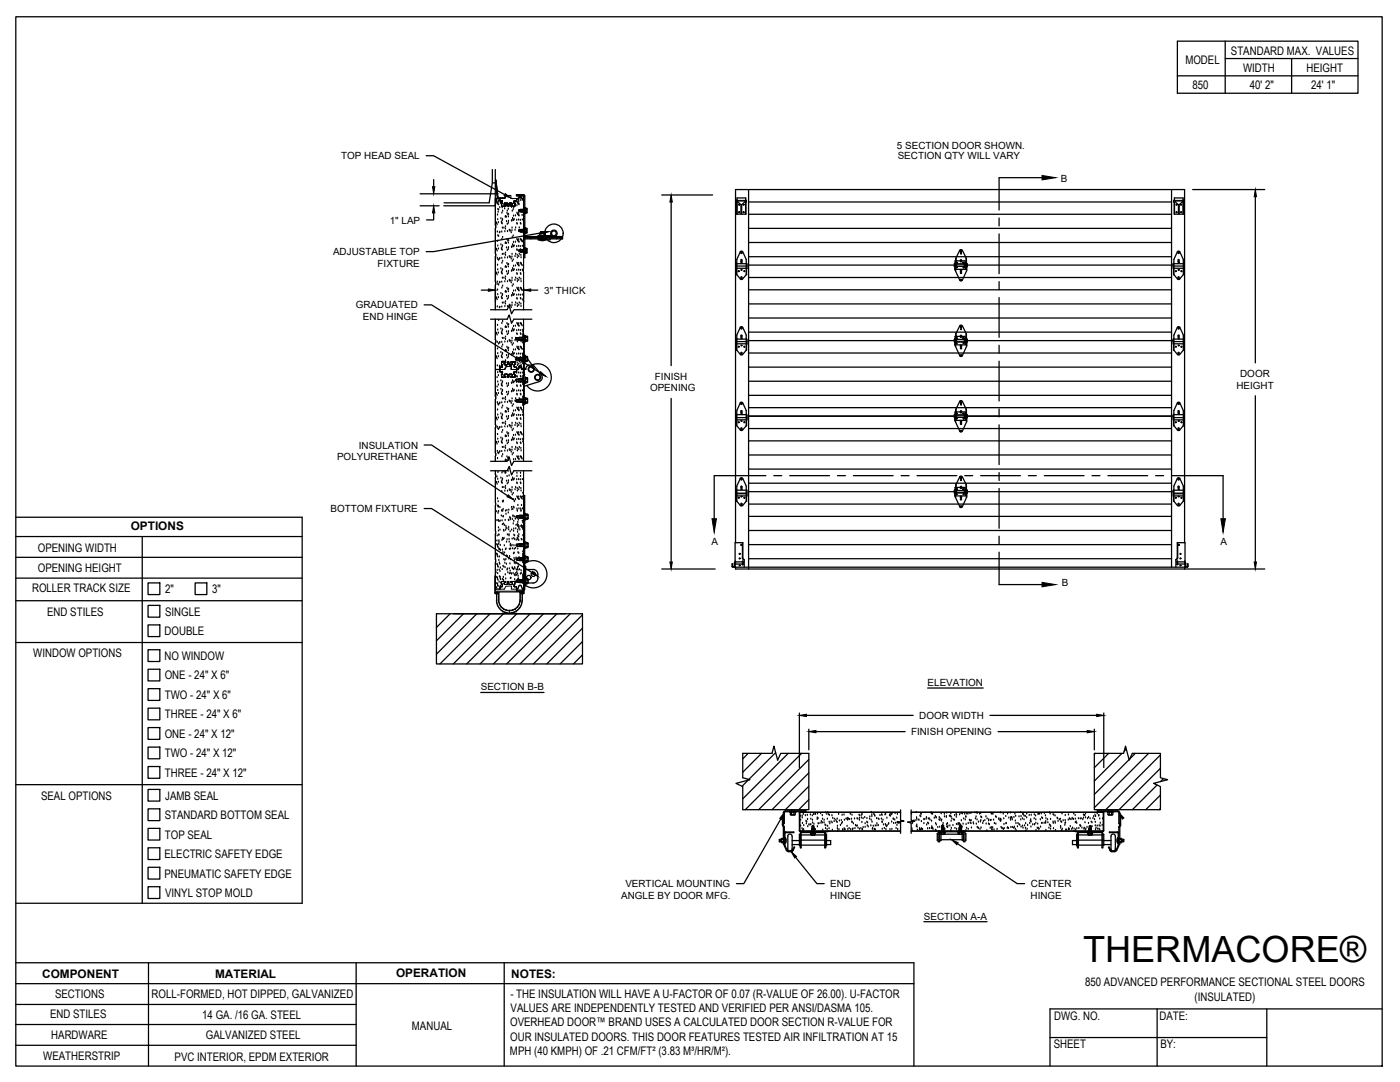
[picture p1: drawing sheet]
<svg xmlns="http://www.w3.org/2000/svg" width="279mm" height="216mm" viewBox="0 0 279 216" stroke-linecap="round" stroke-linejoin="round" font-family="sans-serif">
<defs><g id="words">
<text font-size="7.2" x="216.2" y="192">THERMACORE®</text>
<g font-size="2.4">
<text x="245.7" y="11.1">STANDARD MAX. VALUES</text>
<text x="236.6" y="12.7">MODEL</text>
<text x="238" y="17.8">850</text>
<text x="248.1" y="14.4">WIDTH</text>
<text x="249.4" y="17.8">40' 2&quot;</text>
<text x="260.7" y="14.4">HEIGHT</text>
<text x="261.7" y="17.8">24' 1&quot;</text>
<text x="26.1" y="105.8">OPTIONS</text>
<text x="7.6" y="110">OPENING WIDTH</text>
<text x="6.4" y="118.2">ROLLER TRACK SIZE</text>
<text x="7.6" y="114.2">OPENING HEIGHT</text>
<text x="33" y="118.3">2&quot;</text>
<text x="42.4" y="118.3">3&quot;</text>
<text x="9.4" y="122.8">END STILES</text>
<text x="32.9" y="122.9">SINGLE</text>
<text x="6.6" y="131.1">WINDOW OPTIONS</text>
<text x="32.8" y="126.7">DOUBLE</text>
<text x="32.8" y="131.7">NO WINDOW</text>
<text x="32.9" y="135.6">ONE - 24&quot; X 6&quot;</text>
<text x="32.9" y="139.5">TWO - 24&quot; X 6&quot;</text>
<text x="32.9" y="143.3">THREE - 24&quot; X 6&quot;</text>
<text x="32.9" y="147.2">ONE - 24&quot; X 12&quot;</text>
<text x="32.9" y="151.1">TWO - 24&quot; X 12&quot;</text>
<text x="32.9" y="155">THREE - 24&quot; X 12&quot;</text>
<text x="8.2" y="159.7">SEAL OPTIONS</text>
<text x="33" y="159.6">JAMB SEAL</text>
<text x="32.9" y="163.4">STANDARD BOTTOM SEAL</text>
<text x="32.9" y="167.3">TOP SEAL</text>
<text x="32.8" y="171.2">ELECTRIC SAFETY EDGE</text>
<text x="32.8" y="175.1">PNEUMATIC SAFETY EDGE</text>
<text x="33" y="179">VINYL STOP MOLD</text>
<text x="8.4" y="195.2">COMPONENT</text>
<text x="42.9" y="195.1">MATERIAL</text>
<text x="79" y="195">OPERATION</text>
<text x="102" y="195.2">NOTES:</text>
<text x="216.6" y="196.8">850 ADVANCED PERFORMANCE SECTIONAL STEEL DOORS</text>
<text x="10" y="203.2">END STILES</text>
<text x="11" y="199.2">SECTIONS</text>
<text x="30.3" y="199.1">ROLL-FORMED, HOT DIPPED, GALVANIZED</text>
<text x="40.4" y="203.3">14 GA. /16 GA. STEEL</text>
<text x="101.9" y="199.1">- THE INSULATION WILL HAVE A U-FACTOR OF 0.07 (R-VALUE OF 26.00). U-FACTOR</text>
<text x="101.9" y="201.9">VALUES ARE INDEPENDENTLY TESTED AND VERIFIED PER ANSI/DASMA 105.</text>
<text x="210.4" y="203.6">DWG. NO.</text>
<text x="231.4" y="203.4">DATE:</text>
<text x="238.4" y="199.6">(INSULATED)</text>
<text x="10.2" y="207.2">HARDWARE</text>
<text x="41.1" y="207.2">GALVANIZED STEEL</text>
<text x="82.2" y="205.5">MANUAL</text>
<text x="101.8" y="204.8">OVERHEAD DOOR™ BRAND USES A CALCULATED DOOR SECTION R-VALUE FOR</text>
<text x="101.8" y="207.6">OUR INSULATED DOORS. THIS DOOR FEATURES TESTED AIR INFILTRATION AT 15</text>
<text x="210.3" y="209.1">SHEET</text>
<text x="231.6" y="209">BY:</text>
<text x="8.6" y="211.5">WEATHERSTRIP</text>
<text x="34.8" y="211.6">PVC INTERIOR, EPDM EXTERIOR</text>
<text x="101.8" y="210.5">MPH (40 KMPH) OF .21 CFM/FT² (3.83 M³/HR/M²).</text>
</g>
<g font-size="2">
<text x="179" y="29.7">5 SECTION DOOR SHOWN.</text>
<text x="68.1" y="31.8">TOP HEAD SEAL</text>
<text x="179.2" y="31.8">SECTION QTY WILL VARY</text>
<text x="211.7" y="36.4">B</text>
<text x="77.8" y="44.6">1&quot; LAP</text>
<text x="66.5" y="50.9">ADJUSTABLE TOP</text>
<text x="75.4" y="53.3">FIXTURE</text>
<text x="108.6" y="58.6">3&quot; THICK</text>
<text x="71" y="61.6">GRADUATED</text>
<text x="72.4" y="63.9">END HINGE</text>
<text x="130.7" y="75.7">FINISH</text>
<text x="246.7" y="77.6">HEIGHT</text>
<text x="247.5" y="75.2">DOOR</text>
<text x="129.7" y="78.1">OPENING</text>
<text x="71.6" y="89.5">INSULATION</text>
<text x="67.3" y="91.9">POLYURETHANE</text>
<text x="66" y="102.2">BOTTOM FIXTURE</text>
<text x="142" y="108.8">A</text>
<text x="243.6" y="108.8">A</text>
<text x="211.9" y="116.9">B</text>
<text x="95.9" y="137.8">SECTION B-B</text>
<text x="185.1" y="136.9">ELEVATION</text>
<text x="183.5" y="143.4">DOOR WIDTH</text>
<text x="181.8" y="146.7">FINISH OPENING</text>
<text x="124" y="179.4">ANGLE BY DOOR MFG.</text>
<text x="124.8" y="177">VERTICAL MOUNTING</text>
<text x="165.7" y="177">END</text>
<text x="165.7" y="179.4">HINGE</text>
<text x="205.7" y="179.4">HINGE</text>
<text x="205.7" y="177">CENTER</text>
<text x="184.4" y="183.5">SECTION A-A</text>
</g>
</g></defs>
<!-- layer: ANNOTATIONS -->
<g fill="none" stroke="#000" stroke-width=".25">
<path d="M83.8 38.7h15.6M85 31.1h1.5l14.2 7.7M86.6 35.8v1.5M132.1 38.9h10.1M238 37.8h14.4M250.5 39.2v33.2M83.8 41.1h3.8M86.6 42.5v1.4h-1.5M96.1 57.9h1.4M98.9 57.4v2.9M104.5 57.4v2.9M105.9 57.9h1.4"/>
<path d="M108.2 46.4l-21.7 3.8h-1.5M133.9 40.3v32.7M84.6 60.8h1.5l21.7 13.6M133.9 79.5v32.6M250.5 79v33.1M84.6 88.8h1.5l15.2 10.1M84.6 101.5h1.5l20.1 12.7M132.1 113.5h10.6M236.4 113.5h16M95.9 138.2h12.7M185.1 137.3h11.1M159.5 142.3v10.9"/>
<path d="M161 142.7h21.2M161.4 145.5v4.1M162.8 146h17.8M197.6 142.7h21.3M199.2 146h17.8M218.4 145.5v4.1M220.3 142.3v10.9M155.8 163.4l-7.4 12.9h-1.4M158.8 171l4.2 5.3h1.5M191.1 168.3l11.9 8h1.5M184.4 183.9h12.6"/>
</g>
<g fill="#000" stroke="#000" stroke-width=".2">
<path d="M86.3 37.3h.5l-.2 1.4zM100.8 38.6l1.2 .9-1.4-.5zM250.5 37.8l.3 1.4h-.5zM86.6 41.1l.2 1.4h-.5zM97.5 57.7l1.4 .2-1.4 .2zM104.5 57.9l1.4-.2v.4zM108.1 46.2h1.5l-1.4 .5zM133.9 38.9l.3 1.4h-.5zM107.9 74.2l1.1 .9-1.3-.5zM101.4 98.7l1.1 1-1.3-.6zM106.3 114l1 1-1.3-.6zM133.7 112.1h.5l-.3 1.4z"/>
<path d="M250.3 112.1h.5l-.3 1.4zM159.5 142.7l1.5-.2v.5zM161.4 146l1.4-.2v.4zM217 145.8l1.4 .2-1.4 .2zM218.9 142.5l1.4 .2-1.4 .3zM156.5 162.2l-.5 1.3-.4-.2zM157.9 169.9l1.1 1-.4 .3zM189.9 167.6l1.3 .5-.3 .5z"/>
</g>
<!-- layer: 850 -->
<g fill="none" stroke="#000" stroke-width=".25">
<path d="M98.3 33.8v2.7l-.7 4h-9M98.3 36.5h.5M98.8 33.8v7.3h-10.2M98.9 35.9v.3M99 36l-.1 .4M99 36.2v.4M99 36.4v.4M99.1 36.6l-.1 .5M99.1 36.9l-.1 .4M99.1 39.8h.1M99.1 37.1l-.1 .4M99.1 37.3v.4"/>
<path d="M99.2 37.5l-.1 .5M99.2 37.8l-.1 .4M99.2 38l-.1 .4M99.2 38.2v.5M99.3 38.4l-.1 .5M99.3 38.7l-.1 .4M99.3 38.9v.4M99.3 39.1v.4M99.4 39.3v.1M99.6 39.8h.1M103.3 39.8h.1M103.5 39.7h.1"/>
<path d="M103.7 39.4h.1M103.7 39.2h.1M103.8 39.6h.1M103.8 39.2h.1M103.9 39.4h.1M104 39.6h.1M104.2 39.7h.1M104.3 40h.1M104.4 38.8l.3 .3v8.1h7.6v.5h-7.6M104.5 38.8h-1.4v.3h1.4v8l.3 .3M147.1 39.9l-.2 .4 .1-.2M147.1 40l-.1 .1"/>
<path d="M148.8 39.9l.2 .4-.2-.3M149.4 37.8v75.7M233.8 37.8v75.4M234.4 39.9l-.2 .4 .2-.3M234.4 39.5h1.7v.5h-1.7zM236.1 39.9l.2 .4-.2-.3M99.1 59.5h.1M99.1 54.5h.1M99.1 49.7h.1M99.1 44.5h.1M99.1 49.8h.1M99.1 44.6h.1"/>
<path d="M99.1 40.3h.1M99.1 40h.1M99.2 59.8h.1M99.2 54.8h.1M99.2 50.1h.1M99.2 44.8h.1M99.2 40.6h.1M99.2 40.5h.1M99.3 56.3h.1M99.3 51.5h.1M99.3 46.3h.1M99.3 57.9h.1"/>
<path d="M99.3 52.9h.1M99.3 48.2h.1M99.3 42.9h.1M99.3 58.8h.1M99.3 53.8h.1M99.3 49.1h.1M99.3 43.8h.1M99.4 56.7h.1M99.4 51.8h.1M99.4 47h.1M99.4 41.8h.1M99.4 40.8h.1"/>
<path d="M99.4 40.4h.1M99.4 42.4h.1M99.5 59.4h.1M99.5 54.4h.1M99.5 49.7h.1M99.5 44.4h.1M99.5 40.2h.1M99.5 56.9h.1M99.5 51.9h.1M99.5 47.2h.1M99.5 41.9h.1M99.5 40.9h.1"/>
<path d="M99.7 56.4h.1M99.7 51.7h.1M99.7 46.4h.1M99.7 41.4h.1M99.8 56.3h.1M99.8 51.6h.1M99.8 46.4h.1M99.8 40.3h.1M99.9 40.6h.1M99.9 40.5h.1M100 58.6h.1M100 53.6h.1"/>
<path d="M100 48.9h.1M100 43.6h.1M100.1 59.3h.1M100.1 54.4h.1M100.1 49.6h.1M100.1 44.4h.1M100.1 59.5h.1M100.1 54.5h.1M100.1 49.8h.1M100.1 44.5h.1M100.1 40.4h.1M100.1 40.8h.1"/>
<path d="M100.1 40.3h.1M100.1 56.3h.1M100.1 51.5h.1M100.1 46.3h.1M100.2 57.5h.1M100.2 52.5h.1M100.2 47.8h.1M100.2 42.5h.1M100.2 59h.1M100.2 59.6h.1M100.2 54.1h.1M100.2 54.7h.1"/>
<path d="M100.2 49.3h.1M100.2 49.9h.1M100.2 44h.1M100.2 44.7h.1M100.2 41.5h.1M100.3 55.5h.1M100.3 50.8h.1M100.3 45.5h.1M100.3 58.8h.1M100.3 53.8h.1M100.3 49.1h.1M100.3 43.8h.1"/>
<path d="M100.3 57.1h.1M100.3 52.1h.1M100.3 47.4h.1M100.3 42.1h.1M100.6 55.5h.1M100.6 50.7h.1M100.6 45.5h.1M100.7 41.7h.1M100.7 40.7h.1M100.8 56.2h.1M100.8 51.5h.1M100.8 46.2h.1"/>
<path d="M100.8 40.9h.1M100.8 40.6h.1M100.8 58.3h.1M100.8 53.3h.1M100.8 48.6h.1M100.8 43.3h.1M100.9 55.7h.1M100.9 55.3h.1M100.9 50.9h.1M100.9 50.5h.1M100.9 45.7h.1M100.9 45.3h.1"/>
<path d="M100.9 58.2h.1M100.9 53.2h.1M100.9 48.5h.1M100.9 43.2h.1M100.9 40.9h.1M100.9 40.7h.1M101 41h.1M101 40.7h.1M101 58.3h.1M101 53.3h.1M101 48.6h.1M101 43.3h.1"/>
<path d="M101.1 59.2h.1M101.1 54.2h.1M101.1 49.5h.1M101.1 44.2h.1M101.2 57.5h.1M101.2 52.6h.1M101.2 47.8h.1M101.2 42.6h.1M101.2 41.1h.1M101.2 40.8h.1M101.2 59.7h.1M101.2 54.8h.1"/>
<path d="M101.2 50h.1M101.2 44.8h.1M101.2 40.7h.1M101.2 42.1h.1M101.3 56.2h.1M101.3 51.5h.1M101.3 46.2h.1M101.3 57.8h.1M101.3 52.9h.1M101.3 48.1h.1M101.3 42.8h.1M101.4 59.5h.1"/>
<path d="M101.4 54.5h.1M101.4 49.8h.1M101.4 44.6h.1M101.5 58.2h.1M101.5 53.3h.1M101.5 48.5h.1M101.5 43.3h.1M101.5 41.7h.1M101.5 59.1h.1M101.5 54.2h.1M101.5 49.4h.1M101.5 44.2h.1"/>
<path d="M101.5 57.7h.1M101.5 52.8h.1M101.5 48h.1M101.5 42.8h.1M101.6 40.8h.1M101.6 41h.1M101.6 55.9h.1M101.6 51.2h.1M101.6 46h.1M101.7 41h.1M101.8 40.7h.1M101.8 56.1h.1"/>
<path d="M101.8 51.3h.1M101.8 46.1h.1M101.8 41.1h.1M101.9 40.8h.1M102 40.6h.1M102 56.4h.1M102 51.7h.1M102 46.4h.1M102.1 40.8h.1M102.1 59.1h.1M102.1 54.1h.1M102.1 49.3h.1"/>
<path d="M102.1 44.1h.1M102.1 41.4h.1M102.2 59h.1M102.2 54.1h.1M102.2 49.3h.1M102.2 44.1h.1M102.2 56h.1M102.2 51.3h.1M102.2 46h.1M102.2 55.5h.1M102.2 50.8h.1M102.2 45.5h.1"/>
<path d="M102.2 57.1h.1M102.2 52.2h.1M102.2 47.4h.1M102.2 42.1h.1M102.3 58.6h.1M102.3 53.6h.1M102.3 48.9h.1M102.3 43.6h.1M102.4 58.8h.1M102.4 53.9h.1M102.4 49.1h.1M102.4 43.9h.1"/>
<path d="M102.4 56.8h.1M102.4 51.9h.1M102.4 47.1h.1M102.4 41.8h.1M102.5 58.9h.1M102.5 58.1h.1M102.5 54h.1M102.5 53.1h.1M102.5 49.2h.1M102.5 48.4h.1M102.5 44h.1M102.5 43.1h.1"/>
<path d="M102.5 41.5h.1M102.6 58.8h.1M102.6 53.8h.1M102.6 49.1h.1M102.6 43.8h.1M102.7 40.5h.1M102.8 55.9h.1M102.8 51.2h.1M102.8 46h.1M102.8 40.2h.1M102.9 58h.1M102.9 53.1h.1"/>
<path d="M102.9 48.3h.1M102.9 43.1h.1M102.9 40.8h.1M102.9 55.5h.1M102.9 50.7h.1M102.9 45.5h.1M102.9 40.3h.1M103.1 58.9h.1M103.1 54h.1M103.1 49.2h.1M103.1 44h.1M103.1 59.6h.1"/>
<path d="M103.1 54.6h.1M103.1 49.8h.1M103.1 44.6h.1M103.2 57.5h.1M103.2 52.5h.1M103.2 47.8h.1M103.2 42.5h.1M103.2 40.3h.1M103.2 41h.1M103.2 59.7h.1M103.2 54.7h.1M103.2 50h.1"/>
<path d="M103.2 44.7h.1M103.2 55.7h.1M103.2 50.9h.1M103.3 56.2h.1M103.3 51.4h.1M103.3 57.8h.1M103.3 57.6h.1M103.3 52.8h.1M103.3 52.7h.1M103.3 48.1h.1M103.3 47.9h.1M103.3 42.8h.1"/>
<path d="M103.3 42.7h.1M103.3 40.6h.1M103.3 40.4h.1M103.5 58h.1M103.5 53h.1M103.5 48.2h.1M103.5 43h.1M103.5 40.7h.1M103.5 58.9h.1M103.5 53.9h.1M103.5 49.1h.1M103.5 43.9h.1"/>
<path d="M103.5 57.5h.1M103.5 55.9h.1M103.5 52.6h.1M103.5 51.2h.1M103.5 47.8h.1M103.5 42.6h.1M103.5 40.3h.1M103.5 40h.1M103.5 46l.1 .1M103.5 46h.1M103.5 42l.1 .1M103.5 42h.1"/>
<path d="M103.5 50h.1M103.6 50h-.1M103.6 50.1h.1M103.6 46.1h.1M103.6 42.1h.1M103.6 58h.1M103.6 53.1h.1M103.6 48.3h.1M103.6 43.1h.1M103.6 40.8h.1M103.6 49.9h.1M103.6 49.9v.2"/>
<path d="M103.6 49.9v.1M103.6 45.9v.2M103.6 41.9v.2M103.6 55.5h.1M103.6 50.7h.1M103.6 45.5h.1M103.6 50l.1 .1M103.7 46h-.1M103.7 42h-.1M103.7 46l-.1 .1M103.7 42l-.1 .1M103.7 50.1h.1"/>
<path d="M103.7 46.1v.1M103.7 42.1v.1M103.7 49.9v.2M103.7 49.8l.1 .1M103.7 45.9v.2M103.7 45.9v.1M103.7 41.9v.2M103.7 41.9v.1M103.7 50.1l.1 .1M103.7 49.8l.1 .4M103.7 49.8v.1M103.8 45.8v.1"/>
<path d="M103.8 45.8l-.1 .1M103.8 45.8l-.1 .4M103.8 41.8v.1M103.8 41.8l-.1 .1M103.8 41.8l-.1 .4M103.8 49.9v.3M103.8 46.2h.1M103.8 46.2h-.1M103.8 42.2h.1M103.8 42.2h-.1M103.8 50.2l.1 .1M103.8 45.9v.3"/>
<path d="M103.8 41.9v.3M103.8 50.2h.1M103.8 49.9l.1 .3M103.8 58.9h.1M103.8 54h.1M103.8 49.2h.1M103.8 44h.1M103.8 49.8l.1 .5M103.9 59.6h.1M103.9 54.6h.1M103.9 49.8h.1M103.9 44.6h.1"/>
<path d="M103.9 45.8l-.1 .4M103.9 41.8l-.1 .4M103.9 49.8l-.1 .1M103.9 46.2h.1M103.9 42.2h.1M103.9 49.8v.4M103.9 57.5h.1M103.9 52.5h.1M103.9 47.8h.1M103.9 45.8l-.1 .1M103.9 41.8l-.1 .1M103.9 45.8h.1"/>
<path d="M103.9 41.8h.1M103.9 40h.1M103.9 46.2l.1 .1M103.9 42.2l.1 .1M103.9 49.8l.1 .4M103.9 59.7h.1M103.9 54.7h.1M103.9 55.7h.1M103.9 50h.1M103.9 50.9h.1M103.9 44.7h.1M103.9 45.8v.4"/>
<path d="M103.9 41.8v.4M103.9 50.2h.1M103.9 50.2v.1M104 49.8h-.1M104 49.8h.1M104 49.8v.5M104 56.2h.1M104 51.4h.1M104 45.8h.1M104 41.8h.1M104 50.2h.1M104 46.2h.1"/>
<path d="M104 46.2v.1M104 45.8l-.1 .4M104 42.2h.1M104 42.2v.1M104 41.8l-.1 .4M104 49.8l.1 .4M104 57.8h.1M104 57.6h.1M104 52.8h.1M104 52.7h.1M104 48.1h.1M104 47.9h.1"/>
<path d="M104 45.8v.5M104 41.8v.5M104.1 45.8h.1M104.1 41.8h.1M104.1 50.2h.1M104.1 46.2v.1M104.1 45.8l-.1 .4M104.1 42.2v.1M104.1 41.8l-.1 .4M104.1 49.8v.4M104.1 49.8h.1M104.1 49.8l.1 .5"/>
<path d="M104.1 45.8v.4M104.1 41.8v.4M104.1 49.8l.1 .4M104.2 45.8l-.1 .5M104.2 41.8l-.1 .5M104.2 58h.1M104.2 53h.1M104.2 48.2h.1M104.2 43h.1M104.2 46.2l-.1 .1M104.2 42.2l-.1 .1M104.2 46.2v.1"/>
<path d="M104.2 42.2v.1M104.2 49.8l.1 .4M104.2 50.2l.1 .1M104.2 45.8l-.1 .4M104.2 41.8l-.1 .4M104.2 58.9h.1M104.2 53.9h.1M104.2 49.1h.1M104.2 43.9h.1M104.2 49.8h.1M104.2 49.8l.1 .5M104.3 45.8l-.1 .4"/>
<path d="M104.3 41.8l-.1 .4M104.3 46.2h.1M104.3 46.2l-.1 .1M104.3 42.2h.1M104.3 42.2l-.1 .1M104.3 49.8h.1M104.3 49.8l.1 .4M104.3 45.8h-.1M104.3 41.8h-.1M104.3 45.8h.1M104.3 45.8l-.1 .5M104.3 41.8h.1"/>
<path d="M104.3 41.8l-.1 .5M104.3 46.2l.1 .1M104.3 42.2l.1 .1M104.4 45.8h.1M104.4 45.8l-.1 .4M104.4 41.8h.1M104.4 41.8l-.1 .4M104.4 50.2h.1M104.4 50.2l-.1 .1M104.4 49.8h-.1M104.4 49.8h.1M104.4 49.8v.5"/>
<path d="M104.4 46.2h.1M104.4 46.2v.1M104.4 42.2h.1M104.4 42.2v.1M104.4 49.8l.1 .4M104.4 45.8v.5M104.4 41.8v.5M104.5 45.8h.1M104.5 41.8h.1M104.5 50.2h.1M104.5 46.2v.1M104.5 45.8l-.1 .4"/>
<path d="M104.5 42.2v.1M104.5 41.8l-.1 .4M104.5 49.8v.4M104.5 47.7v3.7h.2v-3.7M104.5 49.7h.2M104.5 50.4h.2M104.5 46.4h.2M104.5 41.7h.2M104.5 42.4h.2M104.5 45.7h.2M104.5 49.8h.1M104.5 49.8l.1 .5"/>
<path d="M104.5 45.8v.4M104.5 41.8v.4M104.5 49.8l.1 .4M104.6 45.8l-.1 .5M104.6 41.8l-.1 .5M104.6 46.2l-.1 .1M104.6 42.2l-.1 .1M104.6 46.2v.1M104.6 42.2v.1M104.6 49.8l.1 .4M104.6 45.8h.1M104.6 45.8l-.1 .4"/>
<path d="M104.6 41.8h.1M104.6 41.8l-.1 .4M104.6 50.2h.1M104.6 49.8h.1M104.6 49.8l.1 .5M104.7 45.8l-.1 .5M104.7 50.2h.1M104.7 45.8l-.1 .4M104.7 41.8l-.1 .4M104.7 46.2l-.1 .1M104.7 46.2h.1M104.7 42.2l-.1 .1"/>
<path d="M104.7 42.2h.1M104.7 49.8h.1M104.7 49.8v.3M104.7 50.3v.3M104.7 41.8l-.1 .5M104.7 45.7h.1M104.7 45.5v.2M104.7 45.4v.1M104.7 45.4l.1 1.2-.1-.9M104.7 41.5v.2M104.7 41.4v.1M104.7 41.8h.1"/>
<path d="M104.7 41.4l.1 1.2-.1-.9M104.7 50.6h.1M104.7 50.3l.1-.9-.1 1.2M104.7 46v.2M104.7 42v.2M104.8 47.4l-.3 .3M104.8 47.4h7.5h-7.5M104.8 49.8h.3v.6M104.8 45.6h.4v.8l-.4 .1M104.8 41.6h.4v.8l-.4 .1M104.8 49.6h.4v.8l-.4 .1M104.8 45.8h.3"/>
<path d="M104.8 50.3h.3M104.8 41.8h.3M105.1 46.3v.1M105.1 42.3v.1M105.1 45.8v.5h-.3M105.1 45.6v.2M105.1 49.6v.2M105.1 41.6v.7h-.3M105.9 47.2v.5M107.5 47.8l.6 .2 .8-.2M107.5 47.8h1.4M107.5 47.7v.1"/>
<path d="M107.7 46.5l.2 .1 .1 .6M107.7 46.5v.5M107.7 46.5h1.1M107.9 46.6h.6M107.9 47h-.2M108 46.5h.1M108 47.3v.4M108 46.2h.1M108 46.2l.5 .1M108 46.3h.5h-.5M108 46.4l.5 .1-.5-.1M108 46.5h.3h-.3"/>
<path d="M108 46.3h.1M108 46.4h.1M108 46.4h.5M108.2 46.2l.3 .1M108.5 46.5h.1M108.5 47h-.6M108.5 46.3v.1M108.5 46.3h-.5M108.5 46.4v.1h-.5M108.5 47.3v.4M108.5 47h.3M108.8 46.5v.5"/>
<path d="M108.8 46.5l-.3 .1v.6M108.9 47.7v.1M110 46.9a.65 .65 0 0 1 .3-.9 .65 .65 0 0 1 .9 .4 .65 .65 0 0 1-.7 .8M110.1 46.8a.48 .48 0 0 1 .3-.7 .48 .48 0 0 1 .6 .4 .48 .48 0 0 1-.5 .5h-3.1v.9h2.4v-.9M110.2 46.8l-.2 .1M111.1 47.2v.5M111.1 47.4v.1M146.9 53.1h.1M147 52.7l-.1-.1 .1 .9M147 52.5v2.3l.8 .9M147 52.6h1.9M147 53.5h1.9"/>
<path d="M147 53.1h1.9M147.1 40.2v2.5M147.2 40l-.2 .1v2.6h.9v-1.8l-.8-.7M147.2 40.1h-.1M147.2 40.1h1.5M147.7 50.3a.29 .29 0 0 1 .3-.2 .29 .29 0 0 1 .2 .2l.7 1.5v3M147.7 50.3l-.7 1.5v3M147.7 55.7l.3 .1 .2-.1M147.9 55.3h.2l-.1 .3zM147.9 51.8l.2 .1-.1 .3zM147.9 50.2l.2 .1-.1 .3zM148.7 40.1h.1"/>
<path d="M148.7 40l.1 .1M148.8 40.2l-.8 .7v1.8h.9v-2.5M148.8 40.2v2.5M148.8 40h-1.7v-.5h1.7v.5M148.9 52.5v2.3M148.9 54.8l-.7 .9M149 52.7l.1-.1-.1 .9M149.1 53.1h-.1M149.4 40.3h84.4M149.4 42.8h84.4M149.4 57.8h84.4M149.4 52.9h41.1"/>
<path d="M149.4 55.4h84.4M149.4 48.4h84.4M149.4 45.6h84.4M149.4 51.2h84.4M190.5 52.7v.4M190.6 52.5v-.5h2l.1 .5v1.2h-2.2v-1.2h.2v1.6M190.6 52.7l-.1-.1v.6l.1-.1M190.6 52.5v1.5l.9 1.9 .3 .2 .2-.2 .9-1.9v-1.5M190.6 52.6h.2M190.7 53.3v.1M190.8 53.2h-.2M190.8 53.1h1.9"/>
<path d="M190.8 52.3v.1M190.8 52.6h.1l-.1 .7M190.8 52.4h.1M190.8 52.4h.2M191.1 52.4h.1M191.5 50a.33 .33 0 0 1 .3-.2 .33 .33 0 0 1 .3 .2l.8 1.6v2.5M191.5 50l-.8 1.6v1.7l.1-1.8M191.7 53.9l.1-.1 .1 .1M191.7 53.9l.1 .3 .1-.3M191.7 51.9h.2l-.1 .4zM191.7 50l.2 .1-.1 .3zM192.2 52.4h.1"/>
<path d="M192.2 52.3h.1v.2h-.1zM192.4 52.4h.1M192.5 52.6v.6M192.7 52.7v.4M192.7 52.7h-1.9M192.7 52.9h41.4M192.8 51.5l.1 1.9M192.8 52.3v.1M192.8 52.6h-.1l.1 .7M192.9 52.7l.1-.1v.6l-.1-.1M234.1 53.1h.1M234.2 52.7l-.1-.1 .1 .9"/>
<path d="M234.3 54.8v-3l.7-1.5a.29 .29 0 0 1 .2-.2 .29 .29 0 0 1 .3 .2l.7 1.5v3M234.3 52.5v2.3M234.3 52.6h1.9M234.3 53.5h1.9M234.3 53.1h1.9M234.4 40.2v2.5M234.5 40.1h-.1M234.5 40l-.2 .1v2.6h.9v-1.8l-.8-.7M234.5 40.1h1.5M235.1 55.3h.2l-.1 .3zM235.1 51.8l.2 .1-.1 .3zM235.1 50.2l.2 .1-.1 .3z"/>
<path d="M236 40l.2 .1M236 40.1h.1M236.1 40.2l-.8 .7v1.8h.9v-2.5M236.1 40.2v2.5M236.2 52.5v2.3l-1 1-.9-1M236.2 52.7l.1-.1-.1 .9M236.3 53.1h-.1M97.9 61.8h3.3l.4-.8 .5 1.6 .5-.8h3.6M97.9 63.7h3.3l.4-.9 .5 1.7 .5-.8h3.6M99.1 78.6h.1M99.1 66.5h.1M99.1 71.2h.1"/>
<path d="M99.1 66.6h.1M99.1 71.3h.1M99.2 78.9h.1M99.2 77.2h.1M99.2 75.4h.1M99.2 66.8h.1M99.2 71.6h.1M99.3 68.3h.1M99.3 73h.1M99.3 61.2h.1M99.3 64.9h.1M99.3 69.6h.1"/>
<path d="M99.3 77.9h.1M99.3 76.2h.1M99.3 74.4h.1M99.3 65.8h.1M99.3 70.6h.1M99.5 78.5h.1M99.5 76.8h.1M99.5 75h.1M99.5 66.5h.1M99.5 71.2h.1M99.5 63.9h.1M99.5 68.6h.1"/>
<path d="M99.7 68.5h.1M99.7 73.2h.1M99.7 61.4h.1M99.8 68.4h.1M99.8 73.1h.1M99.8 61.3h.1M100 77.7h.1M100 76h.1M100 65.6h.1M100 70.3h.1M100.1 78.4h.1M100.1 76.7h.1"/>
<path d="M100.1 74.9h.1M100.1 66.4h.1M100.1 71.1h.1M100.1 78.6h.1M100.1 76.9h.1M100.1 75h.1M100.1 66.5h.1M100.1 71.3h.1M100.1 68.3h.1M100.1 73h.1M100.1 61.3h.1M100.2 64.5h.1"/>
<path d="M100.2 69.2h.1M100.2 78.1h.1M100.2 78.7h.1M100.2 76.4h.1M100.2 77h.1M100.2 74.6h.1M100.2 66.1h.1M100.2 66.7h.1M100.2 70.8h.1M100.2 71.4h.1M100.3 79.6h.1M100.3 67.5h.1"/>
<path d="M100.3 72.2h.1M100.3 60.5h.1M100.3 77.9h.1M100.3 76.2h.1M100.3 74.3h.1M100.3 65.8h.1M100.3 70.5h.1M100.3 64.2h.1M100.3 68.9h.1M100.6 79.6h.1M100.6 67.5h.1M100.6 72.2h.1"/>
<path d="M100.6 60.5h.1M100.8 68.2h.1M100.8 61.2h.1M100.8 65.3h.1M100.8 70.1h.1M100.9 79.8h.1M100.9 79.3h.1M100.9 67.7h.1M100.9 67.3h.1M100.9 72.4h.1M100.9 72h.1M100.9 60.7h.1"/>
<path d="M100.9 60.2h.1M100.9 65.2h.1M100.9 69.9h.1M101 65.3h.1M101 70.1h.1M101.1 78.3h.1M101.1 76.6h.1M101.1 74.7h.1M101.1 66.2h.1M101.1 71h.1M101.2 64.6h.1M101.2 69.3h.1"/>
<path d="M101.2 78.8h.1M101.2 77.1h.1M101.2 75.3h.1M101.2 66.8h.1M101.2 71.5h.1M101.3 68.2h.1M101.3 61.2h.1M101.3 64.9h.1M101.3 69.6h.1M101.4 78.6h.1M101.4 76.9h.1M101.4 66.6h.1"/>
<path d="M101.4 71.3h.1M101.5 65.3h.1M101.5 70h.1M101.5 78.3h.1M101.5 76.6h.1M101.5 66.2h.1M101.5 70.9h.1M101.5 64.8h.1M101.5 69.5h.1M101.6 68h.1M101.6 72.7h.1M101.6 60.9h.1"/>
<path d="M101.8 68.1h.1M101.8 72.8h.1M101.8 61h.1M102 68.5h.1M102 61.4h.1M102.1 78.2h.1M102.1 76.5h.1M102.1 66.1h.1M102.1 70.8h.1M102.2 78.1h.1M102.2 76.4h.1M102.2 66.1h.1"/>
<path d="M102.2 70.8h.1M102.2 68.1h.1M102.2 72.7h.1M102.2 61h.1M102.2 79.6h.1M102.2 67.5h.1M102.2 60.5h.1M102.2 68.9h.1M102.3 77.7h.1M102.3 76h.1M102.3 65.6h.1M102.3 70.3h.1"/>
<path d="M102.4 77.9h.1M102.4 76.2h.1M102.4 65.9h.1M102.4 70.6h.1M102.4 68.6h.1M102.5 78.1h.1M102.5 76.4h.1M102.5 66h.1M102.5 65.1h.1M102.5 70.7h.1M102.5 69.9h.1M102.6 77.9h.1"/>
<path d="M102.6 76.2h.1M102.6 74.3h.1M102.6 65.8h.1M102.6 70.5h.1M102.8 68h.1M102.8 72.7h.1M102.8 60.9h.1M102.9 65.1h.1M102.9 69.8h.1M102.9 79.6h.1M102.9 67.5h.1M102.9 72.2h.1"/>
<path d="M102.9 60.5h.1M103.1 78h.1M103.1 76.3h.1M103.1 74.5h.1M103.1 66h.1M103.1 70.7h.1M103.1 78.7h.1M103.1 77h.1M103.1 75.1h.1M103.1 66.6h.1M103.1 71.3h.1M103.2 64.6h.1"/>
<path d="M103.2 69.3h.1M103.2 78.8h.1M103.2 77.1h.1M103.2 75.2h.1M103.2 66.7h.1M103.2 72.4h.1M103.2 60.7h.1M103.3 68.2h.1M103.3 72.9h.1M103.3 61.2h.1M103.3 64.8h.1M103.3 64.7h.1"/>
<path d="M103.3 69.6h.1M103.3 69.4h.1M103.5 65h.1M103.5 69.7h.1M103.5 71.4l.1 .5M103.5 79.7l.1 .6M103.5 75.6l.1 .6M103.5 67.4l.1 .5M103.5 79.8l-.6 .2 .4 .2M103.5 67.4l-.6 .2 .4 .2M103.5 78h.1M103.5 76.3h.1"/>
<path d="M103.5 74.4h.1M103.5 65.9h.1M103.5 70.6h.1M103.5 71.5l-.6 .1 .4 .3M103.5 75.7l-.6 .2 .4 .2M103.5 68h.1M103.5 64.6h.1M103.5 72.7h.1M103.5 69.3h.1M103.5 60.9h.1M103.6 65.1h.1M103.6 69.8h.1"/>
<path d="M103.6 79.6h.1M103.6 72.2h.1M103.6 60.5h.1M103.7 71.3l-.6 .1-.2 .2 .2 .3h1M103.7 79.7h-.6l-.2 .3 .2 .2 1.2 .1M103.7 75.6h-.6l-.2 .3 .2 .2 1 .1M103.7 67.3l-.6 .1-.2 .2 .2 .2 1.2 .1M103.8 67.9l-.1-.6h.7l.1 .6M103.8 78h.1M103.8 76.3h.1M103.8 74.5h.1M103.8 66h.1"/>
<path d="M103.8 70.7h.1M103.9 78.7h.1M103.9 77h.1M103.9 75.1h.1M103.9 66.6h.1M103.9 71.3h.1M103.9 64.6h.1M103.9 69.3h.1M103.9 71.3h-.2l.1 .6M103.9 71.3h.5M103.9 75.6h-.2l.1 .6M103.9 75.6h.5"/>
<path d="M103.9 78.8h.1M103.9 79.8h.1M103.9 77.1h.1M103.9 75.2h.1M103.9 66.7h.1M103.9 72.4h.1M103.9 60.7h.1M103.9 71.3l.2 .6M103.9 79.7l.2 .6M103.9 75.6l.2 .6M103.9 67.3l.2 .6M104 68.2h.1"/>
<path d="M104 72.9h.1M104 61.2h.1M104 64.8h.1M104 64.7h.1M104 69.6h.1M104 69.4h.1M104.1 71.9h.5M104.1 76.2h.5M104.2 71.3l.1 .6M104.2 79.7l.1 .6M104.2 75.6l.1 .6M104.2 67.3l.1 .6"/>
<path d="M104.2 65h.1M104.2 69.7h.1M104.2 78h.1M104.2 76.3h.1M104.2 74.4h.1M104.2 65.9h.1M104.2 70.6h.1M104.3 67.9h.3M104.4 71.3h.2M104.4 71.3l.1 .6M104.4 79.7h.2M104.4 75.6h.2"/>
<path d="M104.4 75.6l.1 .6M104.4 67.3h.2M104.5 73.6h.4M104.5 72.3l.2 .2-.2 .1M104.5 70.7h.1v-3.8h-.1v13.8h.1v-3.6h-.1M104.5 73.7h.4a.88 .88 0 0 1 .6-.9l1 .2 1.5 1.7M104.5 74.7l.2 .1-.2 .1M104.6 72.2h.2M104.6 71h.2M104.6 79.4h.2M104.6 76.4h.2M104.6 75.3h.2"/>
<path d="M104.6 67h.2M104.6 68.2h.2M104.6 71.7v-1l1.6 2.2M104.6 71v1.2M104.6 72.5v1.1M104.6 73.7v1.3M104.9 67.1h.3M104.9 71.1h.3M104.9 71.4h.3M104.9 71.9h.3M104.9 72.1h.3M104.9 67v1.2"/>
<path d="M104.9 71v1.2M104.9 75.3v1.2M104.9 79.4v1.1M104.9 79.7h.3M104.9 79.5h.3M104.9 75.4h.3M104.9 75.6h.3M104.9 76.1h.3M104.9 76.4h.3M104.9 68.1h.3M104.9 67.9h.3M104.9 67.3h.3"/>
<path d="M105.1 71.1l.2 .2M105.1 79.5l.2 .3M105.1 75.4l.2 .1M105.1 67.3l.2 .2M105.1 67.1l.2 .1M105.3 71.2l-.2 .2 .2 .1M105.3 75.5l-.2 .1 .2 .1M105.3 67.2l-.2 .1M105.3 75.5v.7l-.2-.1 .2-.1M105.3 67.2v.8M105.3 71.3v.7M105.3 79.6v.7"/>
<path d="M105.3 71.7l-.2 .2 .2 .1M105.3 72l-.2 .1M105.3 76.2l-.2 .1M105.3 68l-.2 .1M105.3 67.7l-.2 .1 .2 .2M106.1 72.8a2.72 2.72 0 0 1 3.6 1.2 2.72 2.72 0 0 1-.9 3.6 2.72 2.72 0 0 1-3.7-.7M108 74.7a.88 .88 0 0 1-.4 1.5l-3 .9v-1.3M146.9 68.1l.1 .1M147 67.8v.8M147 67.6v2.3l.8 .8M147 68.6h1.9M147 68.2h1.9"/>
<path d="M147 67.7h1.9M147.7 65.3a.29 .29 0 0 1 .3-.1 .29 .29 0 0 1 .2 .1l.7 1.5v3.1M147.7 65.4l-.7 1.4v3.1M147.7 70.7l.3 .1 .2-.1M147.9 70.3l.2 .1-.1 .3zM147.9 66.9l.2 .1-.1 .3zM147.9 65.3l.2 .1-.1 .3zM148.9 67.6v2.3M148.9 69.9l-.7 .8M149 67.8v.8M149.1 68.1l-.1 .1M149.4 68h41.1"/>
<path d="M149.4 70.4h84.4M149.4 73.3h84.4M149.4 76.1h84.4M149.4 78.9h84.4M149.4 63.5h84.4M149.4 66.3h84.4M149.4 60.6h84.4M190.5 67.8v.4M190.6 67.6v-.5h2l.1 .5v1.2h-2.2v-1.2h.2v1.6M190.6 67.7h-.1v.6l.1-.1M190.6 67.6v1.4l.9 2 .3 .1 .2-.1 .9-2v-1.4M190.6 67.6l.2 .1"/>
<path d="M190.7 68.4v.1M190.8 68.2l-.2 .1M190.8 68.2h1.9M190.8 67.3v.1M190.8 67.6l.1 .1-.1 .6M190.8 67.5h.1M190.8 67.5h.2M190.8 67.4h.2M191.1 67.5h.1M191.5 65.1a.33 .33 0 0 1 .3-.2 .33 .33 0 0 1 .3 .2l.8 1.6v2.5M191.5 65.1l-.8 1.6v1.7l.1-1.9M191.7 69l.1-.1 .1 .1"/>
<path d="M191.7 69l.1 .3 .1-.3M191.7 66.9l.2 .1-.1 .3zM191.7 65.1l.2 .1-.1 .3zM192.2 67.5h.1M192.2 67.4h.1v.1h-.1zM192.4 67.5h.1M192.5 67.6v.7M192.7 67.8v.4M192.7 67.7l-1.9 .1M192.7 68h41.4M192.8 66.5l.1 2M192.8 67.3v.1"/>
<path d="M192.8 67.6l-.1 .1 .1 .6M192.9 67.7h.1v.6l-.1-.1M234.1 68.1l.1 .1M234.2 67.8v.8M234.3 69.9v-3.1l.7-1.5a.29 .29 0 0 1 .2-.1 .29 .29 0 0 1 .3 .1l.7 1.5v3.1M234.3 67.6v2.3M234.3 68.6h1.9M234.3 68.2h1.9M234.3 67.7h1.9M235.1 70.3l.2 .1-.1 .3zM235.1 66.9h.2l-.1 .4zM235.1 65.3l.2 .1-.1 .3z"/>
<path d="M236.2 67.6v2.3l-1 .9-.9-.9M236.2 67.8v.8M236.3 68.1l-.1 .1M97.9 93.9h3.3l.4-.8 .5 1.7 .5-.9h3.6M97.9 92.1h3.3l.4-.9 .5 1.7 .5-.8h3.6M99.1 96.3h.1M99.1 88.3h.1M99.1 83.4h.1M99.1 83.5h.1M99.2 95.2h.1M99.2 96.6h.1M99.2 88.6h.1"/>
<path d="M99.2 83.8h.1M99.3 90.1h.1M99.3 85.2h.1M99.3 80.3h.1M99.3 99.5h.1M99.3 91.5h.1M99.3 86.7h.1M99.3 81.8h.1M99.3 95.6h.1M99.3 87.6h.1M99.3 82.8h.1M99.4 90.4h.1"/>
<path d="M99.4 85.6h.1M99.4 80.7h.1M99.4 94.3h.1M99.5 96.2h.1M99.5 88.2h.1M99.5 83.4h.1M99.5 90.5h.1M99.5 85.7h.1M99.5 80.8h.1M99.7 90.2h.1M99.7 85.4h.1M99.7 80.5h.1"/>
<path d="M99.8 90.1h.1M99.8 85.3h.1M99.8 80.4h.1M100 95.4h.1M100 87.4h.1M100 82.6h.1M100.1 96.1h.1M100.1 88.1h.1M100.1 83.3h.1M100.1 96.3h.1M100.1 88.3h.1M100.1 83.5h.1"/>
<path d="M100.1 98.1h.1M100.1 90.1h.1M100.1 85.3h.1M100.1 80.4h.1M100.2 91.1h.1M100.2 86.3h.1M100.2 81.4h.1M100.2 94.4h.1M100.2 95.8h.1M100.2 96.4h.1M100.2 87.8h.1M100.2 88.4h.1"/>
<path d="M100.2 83h.1M100.2 83.6h.1M100.3 97.3h.1M100.3 89.3h.1M100.3 84.5h.1M100.3 95.6h.1M100.3 87.6h.1M100.3 82.8h.1M100.3 90.7h.1M100.3 85.9h.1M100.3 81h.1M100.4 94.1h.1"/>
<path d="M100.5 100h.1M100.6 97.3h.1M100.6 89.3h.1M100.6 84.5h.1M100.8 98h.1M100.8 90h.1M100.8 85.2h.1M100.8 80.3h.1M100.8 94.1h.1M100.8 94.4h.1M100.8 94.2h.1M100.8 91.9h.1"/>
<path d="M100.8 87.1h.1M100.8 82.2h.1M100.9 97.5h.1M100.9 97h.1M100.9 89.5h.1M100.9 89h.1M100.9 84.7h.1M100.9 84.2h.1M100.9 91.8h.1M100.9 87h.1M100.9 82.1h.1M100.9 94.4h.1"/>
<path d="M101 91.9h.1M101 87.1h.1M101 82.2h.1M101.1 96h.1M101.1 88h.1M101.1 83.2h.1M101.2 91.2h.1M101.2 86.3h.1M101.2 81.5h.1M101.2 95.1h.1M101.2 96.5h.1M101.2 88.5h.1"/>
<path d="M101.2 83.7h.1M101.3 98h.1M101.3 90h.1M101.3 85.2h.1M101.3 80.3h.1M101.3 91.4h.1M101.3 86.6h.1M101.3 81.7h.1M101.4 94h.1M101.4 96.3h.1M101.4 88.3h.1M101.4 83.5h.1"/>
<path d="M101.5 91.9h.1M101.5 87h.1M101.5 82.1h.1M101.5 95.9h.1M101.5 87.9h.1M101.5 83.1h.1M101.5 91.4h.1M101.5 86.6h.1M101.5 81.7h.1M101.6 95h.1M101.6 97.7h.1M101.6 89.7h.1"/>
<path d="M101.6 84.9h.1M101.6 80h.1M101.7 93.5h.1M101.8 85h.1M101.8 97.9h.1M101.8 89.9h.1M101.8 80.2h.1M102 98.2h.1M102 90.2h.1M102 85.4h.1M102 80.5h.1M102.1 95.9h.1"/>
<path d="M102.1 87.9h.1M102.1 83h.1M102.2 95.8h.1M102.2 87.8h.1M102.2 83h.1M102.2 97.8h.1M102.2 89.8h.1M102.2 85h.1M102.2 80.1h.1M102.2 97.3h.1M102.2 89.3h.1M102.2 84.5h.1"/>
<path d="M102.2 98.7h.1M102.2 90.7h.1M102.2 85.9h.1M102.2 81h.1M102.3 95.4h.1M102.3 87.4h.1M102.3 82.6h.1M102.4 95.7h.1M102.4 87.7h.1M102.4 82.8h.1M102.4 98.4h.1M102.4 90.4h.1"/>
<path d="M102.4 85.6h.1M102.4 80.8h.1M102.5 99.7h.1M102.5 95.8h.1M102.5 91.7h.1M102.5 87.8h.1M102.5 86.9h.1M102.5 83h.1M102.5 82h.1M102.6 95.6h.1M102.6 87.6h.1M102.6 82.8h.1"/>
<path d="M102.8 97.7h.1M102.8 89.7h.1M102.8 84.9h.1M102.8 80h.1M102.9 99.7h.1M102.9 91.7h.1M102.9 86.8h.1M102.9 82h.1M102.9 97.3h.1M102.9 89.3h.1M102.9 84.5h.1M103.1 95.7h.1"/>
<path d="M103.1 87.7h.1M103.1 82.9h.1M103.1 96.4h.1M103.1 88.4h.1M103.1 83.5h.1M103.2 95.1h.1M103.2 94.4h.1M103.2 99.1h.1M103.2 91.1h.1M103.2 86.3h.1M103.2 81.4h.1M103.2 96.5h.1"/>
<path d="M103.2 88.5h.1M103.2 83.7h.1M103.2 97.5h.1M103.2 89.5h.1M103.2 84.6h.1M103.3 98h.1M103.3 90h.1M103.3 85.1h.1M103.3 80.3h.1M103.3 99.4h.1M103.3 99.3h.1M103.3 91.4h.1"/>
<path d="M103.3 91.3h.1M103.3 86.6h.1M103.3 86.4h.1M103.3 81.7h.1M103.3 81.6h.1M103.5 99.6h.1M103.5 91.6h.1M103.5 86.8h.1M103.5 81.9h.1M103.5 95.7h.1M103.5 87.7h.1M103.5 82.9h.1"/>
<path d="M103.5 99.2h.1M103.5 97.7h.1M103.5 91.2h.1M103.5 89.7h.1M103.5 86.3h.1M103.5 84.9h.1M103.5 81.4h.1M103.6 99.7h.1M103.6 91.7h.1M103.6 86.8h.1M103.6 82h.1M103.6 97.3h.1"/>
<path d="M103.6 89.3h.1M103.6 84.5h.1M103.8 80.3l-.1-.6h.7l.1 .6M103.8 95.7h.1M103.8 87.7h.1M103.8 82.9h.1M103.9 96.4h.1M103.9 88.4h.1M103.9 83.5h.1M103.9 95.1h.1M103.9 94.4h.1M103.9 99.1h.1"/>
<path d="M103.9 91.1h.1M103.9 86.3h.1M103.9 81.4h.1M103.9 96.5h.1M103.9 97.5h.1M103.9 88.5h.1M103.9 89.5h.1M103.9 83.7h.1M103.9 84.6h.1M104 98h.1M104 90h.1M104 85.1h.1"/>
<path d="M104 80.3h.1M104 99.4h.1M104 99.3h.1M104 91.4h.1M104 91.3h.1M104 86.6h.1M104 86.4h.1M104 81.7h.1M104 81.6h.1M104.2 99.6h.1M104.2 91.6h.1M104.2 86.8h.1"/>
<path d="M104.2 81.9h.1M104.2 95.7h.1M104.2 99.2h.1M104.2 87.7h.1M104.2 82.9h.1M104.3 80.3h.3M104.6 80.5h.2M104.9 80.5h.3M104.9 80.2h.3M105.3 80.3l-.2 .2M105.3 80.1l-.2 .1 .2 .1M147 97.9v.4"/>
<path d="M147 98.5v.5M147 83.4v.4M147 82.8v.4M147 82.7v2.2l.8 .9M147 83.3h1.9M147 99h1.9M147 98.4h1.9M147 98.5h1.9M147 97.8h1.9M147 97.7v2.3M147 83.8h1.9M147 82.7h1.9"/>
<path d="M147.7 95.5a.29 .29 0 0 1 .3-.2 .29 .29 0 0 1 .2 .2l.7 1.5v3M147.7 80.4a.29 .29 0 0 1 .3-.2 .29 .29 0 0 1 .2 .2l.7 1.5v3M147.7 80.4l-.7 1.5v3M147.7 95.5l-.7 1.5v3M147.7 85.8l.3 .1 .2-.1M147.9 95.5h.2M147.9 80.4h.2M147.9 95.5l.1 .3 .1-.3M147.9 80.5l.1 .2 .1-.2M147.9 97l.2 .1-.1 .3zM147.9 85.4l.2 .1-.1 .2zM147.9 81.9l.2 .1-.1 .4z"/>
<path d="M148.9 97.7v2.3M148.9 82.7v2.2M148.9 84.9l-.7 .9M149 97.9v.4M149 98.5v.5M149 83.4v.4M149 82.8v.4M149.4 98.1h41.1M149.4 83h41.1M149.4 96.4h84.4M149.4 93.6h84.4M149.4 88h84.4"/>
<path d="M149.4 85.5h84.4M149.4 81.3h84.4M149.4 90.8h84.4M190.5 82.8v.5M190.5 97.9v-.1v.6v-.1M190.6 82.2h2l.1 1.7h-2.2zM190.6 97.3h2l.1 1.7h-2.2zM190.6 82.8l-.1-.1v.6h.1M190.6 97.9l-.1-.1v.6l.1-.1M190.6 82.7l.2 .1M190.6 97.8h.2M190.7 98.4h-.1"/>
<path d="M190.7 83.5v.1M190.7 98.5v.1M190.7 98.4h.1M190.8 83.3l-.2 .1M190.8 83.3h1.9M190.8 98.3h1.9M190.8 82.4v.1M190.8 97.5v.1M190.8 82.7h.1l-.1 .7M190.8 97.8h.1l-.1 .6M190.8 82.6h.3M190.8 97.6h.1"/>
<path d="M190.8 82.5h.2M190.8 97.6h.2M191.1 97.6h.1M191.5 80.1a.33 .33 0 0 1 .3-.2 .33 .33 0 0 1 .3 .2l.8 1.6v2.5M191.5 95.2a.33 .33 0 0 1 .3-.2 .33 .33 0 0 1 .3 .2l.8 1.6v2.5M191.5 80.1l-.8 1.6v1.8l.1-1.9M191.5 95.2l-.8 1.6v1.7l.1-1.8M191.7 99.3l.1 .1 .1-.1M191.7 97.4l.1 .1 .1-.1M191.7 99.3l.1-.3 .1 .3M191.7 97.4l.1-.4 .1 .4M191.7 83.9l.2 .1-.1 .3z"/>
<path d="M191.7 82l.2 .1-.1 .3zM191.7 80.1l.2 .1-.1 .3zM191.7 95.2l.2 .1-.1 .3zM192.2 97.6h.1M192.2 82.5h.1M192.2 97.5h.1v.2h-.1zM192.3 82.5l-.1 .1M192.4 82.5v.1M192.4 97.6h.1M192.5 98.4h.1M192.5 82.7v.7M192.5 97.8v.6"/>
<path d="M192.7 82.8v.5M192.7 97.9v-.1v.6v-.1M192.7 82.8h-1.9M192.7 97.9h-1.9M192.7 98.1h41.4M192.7 83h41.4M192.8 81.6l.1 2M192.8 82.4v.1M192.8 96.7l.1 1.9M192.8 97.5v.1M192.8 82.7h-.1l.1 .7M192.8 97.8h-.1l.1 .6"/>
<path d="M192.9 82.7v1.4l-.9 2a.29 .29 0 0 1-.5 0l-.9-2v-1.4l.1 1.5M192.9 97.7v1.5l-.9 1.9a.29 .29 0 0 1-.5 0l-.9-1.9v-1.5l.1 1.6M192.9 82.8l.1-.1v.6h-.1M192.9 97.9l.1-.1v.6l-.1-.1M234.2 98.5v.5M234.2 97.9v.4M234.2 82.8v.4M234.2 83.4v.4M234.3 84.9l.9 1 1-1M234.3 84.9v-3l.7-1.5a.29 .29 0 0 1 .2-.2 .29 .29 0 0 1 .3 .2l.7 1.5v3M234.3 83.3h1.9M234.3 99h1.9"/>
<path d="M234.3 98.4h1.9M234.3 98.5h1.9M234.3 97.8h1.9M234.3 97.7v2.3M234.3 82.7v2.2M234.3 83.8h1.9M234.3 82.7h1.9M235.1 95.5h.2M235.1 80.4h.2M235.1 95.5l.1 .3 .1-.3M235.1 80.5l.1 .2 .1-.2M235.1 97l.2 .1-.1 .3z"/>
<path d="M235.1 85.4l.2 .1-.1 .2zM235.1 81.9l.2 .1-.1 .4zM236.2 97.7v2.3M236.2 82.7v2.2M236.2 98.5v.5M236.2 97.9v.4M236.2 82.8v.4M236.2 83.4v.4M99 114.3h.1M99.1 117.3h.1M99.1 110.6h.1M99.1 102.1h.1"/>
<path d="M99.1 115.2h.1M99.1 116.4h.1M99.1 108.7h.1M99.2 108h.1M99.2 103.9h.1M99.2 112.6h.1M99.2 113.8h.1M99.2 106.9h.1M99.3 111h.1M99.3 110.7h.1M99.3 115.6h.1M99.3 115.3h.1"/>
<path d="M99.3 108.8h.1M99.3 116.8h.1M99.3 116.6h.1M99.3 112.7h.1M99.3 109.1h.1M99.3 114.5h.1M99.3 113h.1M99.4 101h.1M99.4 111.1h.1M99.4 115.8h.1M99.4 102.4h.1M99.4 117h.1"/>
<path d="M99.4 109.2h.1M99.4 100.1h.1M99.4 113.2h.1M99.4 103.9h.1M99.4 101.2h.1M99.5 103.9h.1M99.5 105.3h.1M99.5 106h.1M99.5 102.1h.1M99.5 108.6h.1M99.5 106.8h.1M99.5 111.8h.1"/>
<path d="M99.6 107.9h.1M99.6 109.5h.1M99.6 108.2h.1M99.6 116.2h.1M99.6 104.1h.1M99.6 109.7h.1M99.6 113.7h.1M99.7 112.3h.1M99.7 111.1h.1M99.7 115.1h.1M99.7 109.6h.1M99.7 112.6h.1"/>
<path d="M99.8 101.3h.1M99.8 114h.1M99.8 105.8h.1M99.8 115.5h.1M99.8 104h.1M99.8 115.2h.1M99.8 108.8h.1M99.9 116.9h.1M99.9 109.8h.1M99.9 113.3h.1M99.9 115.7h.1M99.9 116.4h.1"/>
<path d="M100.1 103h.1M100.1 102h.1M100.1 110.5h.1M100.2 107.8h.1M100.2 101.9h.1M100.2 103.9h.1M100.2 113.7h.1M100.3 109.8h.1M100.3 104.7h.1M100.3 100.1h.1M100.3 107.4h.1M100.3 115.6h.1"/>
<path d="M100.3 102h.1M100.4 100.2h.1M100.4 103.1h.1M100.4 107.7h.1M100.4 110.3h.1M100.4 113h.1M100.4 101.6h.1M100.4 107.6h.1M100.5 103.1h.1M100.5 110.7h.1M100.5 115.2h.1M100.5 115.8h.1"/>
<path d="M100.5 104.5h.1M100.5 105.8h.1M100.5 113.1h.1M100.6 106h.1M100.6 111.7h.1M100.6 107.4h.1M100.6 108.9h.1M100.6 104.8h.1M100.7 110.3h.1M100.8 111.8h.1M100.8 112.4h.1M100.8 113.3h.1"/>
<path d="M100.8 103.8h.1M100.8 114.7h.1M100.9 109.7h.1M100.9 105.8h.1M100.9 102h.1M100.9 115.5h.1M101 111.6h.1M101 105h.1M101 109.5h.1M101 102.6h.1M101 105.4h.1M101.1 112.6h.1"/>
<path d="M101.1 108.2h.1M101.1 110.9h.1M101.2 101.9h.1M101.2 105.5h.1M101.2 107.7h.1M101.2 113.7h.1M101.2 116.5h.1M101.3 113.5h.1M101.3 106.7h.1M101.3 111.1h.1M101.3 114.3h.1M101.4 102.3h.1"/>
<path d="M101.5 103.8h.1M101.5 105.2h.1M101.5 105.7h.1M101.5 103.9h.1M101.5 101.8h.1M101.6 111.5h.1M101.6 106.7h.1M101.6 106.9h.1M101.6 107.6h.1M101.6 111.4h.1M101.6 108.2h.1M101.6 113.5h.1"/>
<path d="M101.7 109.6h.1M101.7 114.5h.1M101.7 111.1h.1M101.7 103.3h.1M101.8 112.5h.1M101.8 114h.1M101.8 106.1h.1M101.8 103.7h.1M101.8 108.9h.1M101.9 115.4h.1M101.9 108.6h.1M101.9 103.4h.1"/>
<path d="M101.9 109.6h.1M101.9 111.7h.1M101.9 114.4h.1M102 115.4h.1M102 109h.1M102.1 114.6h.1M102.1 105.8h.1M102.1 101.3h.1M102.2 101.7h.1M102.2 108.8h.1M102.2 107.6h.1M102.2 113.3h.1"/>
<path d="M102.2 103.7h.1M102.3 113.4h.1M102.3 109.5h.1M102.3 101.6h.1M102.3 113.5h.1M102.4 103.1h.1M102.4 102.9h.1M102.4 114.4h.1M102.4 104.5h.1M102.4 101.2h.1M102.5 106h.1M102.5 110.5h.1"/>
<path d="M102.5 113.6h.1M102.5 107.5h.1M102.5 105.6h.1M102.5 104h.1M102.6 106.8h.1M102.6 108.9h.1M102.6 111.4h.1M102.6 101.3h.1M102.6 110.4h.1M102.6 100.1h.1M102.6 109.6h.1M102.7 112.4h.1"/>
<path d="M102.7 114.7h.1M102.7 111.8h.1M102.7 106.9h.1M102.7 113.3h.1M102.7 103.1h.1M102.7 107.7h.1M102.7 115.7h.1M102.8 114.7h.1M102.8 113.5h.1M102.8 116.2h.1M102.8 112.5h.1M102.8 114.9h.1"/>
<path d="M102.8 103.6h.1M102.9 109.4h.1M102.9 105.5h.1M103 114.4h.1M103 111.4h.1M103 104.8h.1M103 107.8h.1M103.1 112.4h.1M103.1 114.8h.1M103.1 113.7h.1M103.1 114.2h.1M103.2 101.6h.1"/>
<path d="M103.2 107.4h.1M103.2 104.8h.1M103.3 102h.1M103.3 101.9h.1M103.3 113.6h.1M103.3 104.7h.1M103.3 113.3h.1M103.3 114.6h.1M103.3 115.7h.1M103.3 106.2h.1M103.3 105h.1M103.3 109.5h.1"/>
<path d="M103.3 107.7h.1M103.3 105.8h.1M103.3 104.2h.1M103.4 100.9h.1M103.4 107.5h.1M103.4 107h.1M103.4 110.3h.1M103.4 113.8h.1M103.4 112.6h.1M103.4 115h.1M103.4 104.8h.1M103.4 103.8h.1"/>
<path d="M103.5 113.1h.1M103.5 115.5h.1M103.5 115.8h.1M103.5 105.2h.1M103.5 107.1h.1M103.5 110.4h.1M103.5 107.9h.1M103.5 106.7h.1M103.5 105.4h.1M103.6 111.3l.1 .6-.5-.1-.2-.2 .2-.3h.6l.1 .6h-.2M103.6 101.5h.1M103.6 102.9l.1 .5"/>
<path d="M103.6 103l-.6 .1 .4 .2M103.6 108.6l-.6 .2 .4 .2M103.6 111.4l-.6 .2 .4 .2M103.6 115.8l-.6 .2 .4 .2M103.6 111.3h.1M103.7 113.7h.1M103.7 105.7h.1M103.8 102.8l-.6 .1-.2 .2 .2 .2 1.2 .1M103.8 102.8h.2M103.8 108.5l.1 .6h-.2M103.8 108.5h-.6l-.2 .3 .2 .2 .5 .1-.1-.6M103.8 108.5h.2"/>
<path d="M103.8 111.3h.2M103.8 115.7l.1 .5h-.2M103.8 115.7h-.6l-.2 .3 .2 .2h.5l-.1-.5M103.8 115.7h.2M103.8 105.1h.1M103.8 102.8l.1 .6M103.9 114.6h.1M103.9 109.1h.2M103.9 111.9h.5M103.9 116.2h.2M103.9 101.6h.1M104 102h.1"/>
<path d="M104 101.9h.1M104 113.9h.1M104 102.8h.5M104 108.5h.5M104 111.3h.5M104 115.7h.5M104 114.4h.1M104 107.6h.1M104 102.8l.1 .6M104 108.5l.1 .6M104 111.3l.1 .6M104 115.7l.1 .5"/>
<path d="M104.1 104.9h.1M104.1 100.9h.1M104.1 105.2h.1M104.1 109.1h.3M104.1 116.2h.3M104.2 107.7h.1M104.2 105.1h.1M104.2 104h.1M104.3 102.8l.1 .6M104.3 108.5l.1 .6M104.3 111.3l.1 .6M104.3 115.7l.1 .5"/>
<path d="M104.3 101.5h.1M104.3 105.4h.1M104.3 117.8h-1.2v.2h1.2M104.4 106.9h.1M104.4 105.6h.1M104.4 103.4h.3M104.4 109.1h.2M104.4 111.9h.2M104.4 116.2h.2M104.5 116.6h.4M104.5 116.1h.4M104.5 113.7h.4"/>
<path d="M104.5 113.3h.4M104.5 117.5h.2M104.5 102.8h.2M104.5 102.8l.1 .6M104.5 108.5h.2M104.5 108.5l.1 .6M104.5 111.3h.2M104.5 111.3l.1 .6M104.5 115.7h.2M104.5 115.7l.1 .5M104.6 109.1h.1M104.6 111.9h.1"/>
<path d="M104.6 116.2h.1M104.7 102.5h.2v1.2h-.2M104.7 108.2h.2v1.1l-.2 .1M104.7 111h.2M104.7 116.5h.2M104.7 115.4h.2M104.7 117.5l-.2 .4h-.2M104.7 112.5a2.72 2.72 0 0 1 3.7 .2 2.72 2.72 0 0 1 .1 3.6 2.72 2.72 0 0 1-3.6 .5M104.7 117.6v-18.7h-.2v18.6l-.2 .2M104.7 113h.2v3.9h-.2M104.7 116.3h1.7M104.7 113.6h1.7"/>
<path d="M104.9 108.3h.4l.1 .8-.5 .2M104.9 111.1l.5 .1-.1 .8-.4 .1M104.9 111v1.1h-.2M104.9 115.7l.5 .1M104.9 115.5h.4l.1 .8-.5-.1M104.9 102.8h.3M104.9 102.6h.3M104.9 103.4h.3M104.9 109h.3M104.9 108.5h.3M104.9 111.3h.3M104.9 111.8h.3"/>
<path d="M104.9 116.5h.3M105.2 103.4l.2 .1M105.2 102.6l.2 .1M105.2 102.8l.2 .2M105.2 108.5l.2 .1M105.2 109l.2 .1M105.2 111.3l.2 .1M105.4 102.7l-.2 .1M105.4 108.4l-.2 .1M105.4 111.2l-.2 .1M105.4 115.6l-.2 .1M105.4 103.2l-.2 .2"/>
<path d="M105.4 103.5l-.5 .1M105.4 108.9l-.2 .1M105.4 111.7l-.2 .1 .2 .1M105.4 116.3l-.2 .2M105.4 116.1l-.2 .1M105.4 102.7v.8M106.4 113.6a.94 .94 0 0 1 .9 1v.8a.94 .94 0 0 1-.9 .9M146.1 113l.2 .2M146.1 113l.1-.5 .1 .6M146.3 113.1h.4M146.5 112.4v.7M146.6 112.3l-.1 .1"/>
<path d="M146.7 112.1v.4M146.7 112v.7M146.8 108.3v-70.5h89.6v70.5M146.8 113.2v.3h89.6v-.3M146.8 112.1h1.4M146.8 112.5h1.4M147 100l.8 .9M147.7 100.9l.3 .1 .2-.1M147.9 100.7h.2M147.9 100.7l.1-.3 .1 .3M148.1 111.3l.4 .4M148.2 112l.1 .7z"/>
<path d="M148.2 108.3v3M148.2 111.3l.3 .3M148.3 111.3v-3h-1.6v4.9M148.3 112.1v.4M148.5 111.7v1.5M148.9 100l-.7 .9M149.4 100.6h84.4M149.4 103h84.4M149.4 105.9h84.4M149.4 108.7h84.4M149.4 111.5h84.4M234.3 100l.9 1 1-1"/>
<path d="M234.3 100v-3l.7-1.5a.29 .29 0 0 1 .2-.2 .29 .29 0 0 1 .3 .2l.7 1.5v3M235 112v.7zM235 111.3v-3h1.5v4.9M235 112.1v.4M235 111.3l-.3 .3v1.6M235 112.1h1.4M235 112.5h1.4M235 108.3v3M235 111.3l-.3 .4M235.1 100.7h.2M235.1 100.7l.1-.3 .1 .3M236.5 112.1v.4"/>
<path d="M236.5 112v.7M236.5 112.3l.1 .1M236.7 112.4v.7M237 113l-.5 .1M237 113l.1-.5v.5l-.2 .2h-90.6M87.1 122.5h29.1v10h-29.1zM87.2 122.5h-.1M89.8 122.5l-2.7 2.7M90.5 122.5h22.3M92.5 122.5l-5.4 5.4M95.2 122.5l-8.1 8M97.8 122.5l-10 10"/>
<path d="M100.5 122.5l-10 10M103.1 122.5l-10 10M105.8 122.5l-10 10M108.5 122.5l-10 10M111.1 122.5l-10 10M113.8 122.5l-10 10M116.2 122.7l-9.8 9.8M116.2 125.3l-7.1 7.2M116.2 128l-4.4 4.5M116.2 130.7l-1.8 1.8M148.2 150.3h5.9l.4-1.4 .7 2.8 .6-1.4h5.6v11.3h-13.2v-4.6l-1.3-.7 2.8-.7-1.5-.4zM149.3 150.3l-1.1 1.1"/>
<path d="M149.3 155.7l-1.2 1.2M152 150.3l-3.8 3.8M154.8 150.2l-5.3 5.3M157.3 150.3l-9.1 9.1M160 150.3l-11.3 11.3M161.4 151.6l-10 10M161.4 154.2l-7.3 7.4M161.4 156.9l-4.7 4.7M161.4 159.6l-2 2M218.4 150.3h5.8l.4-1.4 .8 2.8 .6-1.4h5.6v4.9l1.4 .4-2.8 .7 1.4 .7v4.6h-13.2zM218.6 150.3l-.2 .2M221.3 150.3l-2.9 2.9"/>
<path d="M223.9 150.3l-5.5 5.6M224.8 149.5l-.5 .4M225.3 151.6l-6.9 6.9M226.6 150.3l-1.1 1.1M229.2 150.3l-10.8 10.9M230.9 156.6l-4.9 5M231.6 150.6l-10.9 11M231.6 153.3l-8.3 8.3M231.6 158.6l-2.9 3M232.2 155.4l-.6 .6M155.7 167.5l-.1 .4M155.9 167.6l-.1 .3"/>
<path d="M155.9 167.5h-.4v.5h.4M155.9 167.4v.6M156 167.9v.2h.3M156 167.5v.4M156 167.9h.3M156 167.5h.3M156.3 165h.1M156.3 164.4h.2l.1-2.4h4.2v-.2h-4.3l-.2 .4v2.5M156.3 167.3h-.3v.2M156.3 162.8h-.2v1.8l.2 .4M156.3 165v3.4h.2M156.4 164.7l.1 .4"/>
<path d="M156.5 165.1v3.6M156.5 168.7l.1 .1M156.5 168.8l.5 1 .4 .1 .8-.1 .4-.7-.1-.1-.4 .8h-.7M156.7 167.2h.1v1.1h-.1M156.7 168.7v.1M156.7 168.8l.4 .8 .3 .2M156.8 167.2a.98 .98 0 0 1 0 1M156.8 166.1l-.1 .1v2.5M156.8 166.1h1.6v-.1h-1.6l-.3 .2M157.6 162h1.2M157.7 162.1l.1 .5 .6-.1M157.9 162.6h.7"/>
<path d="M157.9 161.6v.2M158 162.1v.4M158.1 166.8a.43 .43 0 0 0-.5-.4 .43 .43 0 0 0-.4 .4v2.6a.42 .42 0 0 0 .5 .4 .42 .42 0 0 0 .4-.4M158.1 167.7h1.4M158.1 168.5h1.4M158.1 166.9v2.5M158.5 162.1v.4M158.5 161.6v.2M158.7 162.1l-.1 .5-.1-.1M159.5 165.7l.2 .2h5.7M159.5 167.9v.9l.2-.2M159.5 162.2v3.5"/>
<path d="M159.6 165.7l.1 .1M159.6 162.2v3.5M159.7 165.8h20M159.7 162.1h20M159.7 162.9h.1M159.7 166.6l-.2-.1v1.3l.2-.2M159.7 161.9l-.2 .3M159.8 164.8h.1M159.8 163.7h.1M159.9 166l-.2 .3M159.9 167.6h4.7M159.9 166.6h1.9"/>
<path d="M159.9 168.6h4.7M159.9 166.1h4.7M159.9 165.9v3.3h-.2v-2.9M160.1 165.4h.1M160.1 162.8h.1M160.1 163.2h.1M160.1 164.3h.1M160.2 165.7h.1M160.3 162.5h.1M160.4 165.5h.1M160.4 164.7h.1M160.7 162v.1"/>
<path d="M160.7 162.8h.1M160.8 163.9h.1M160.9 164.4h.1M161 164h.1M161.1 162.7h.1M161.2 163.5h.1M161.2 165h.1M161.4 164.6h.1M161.6 164.6h.1M161.7 162.6h.1M161.8 166.1v.2M161.8 166.5l.1 .1"/>
<path d="M161.8 164.5h.1M161.8 163.4h.1M161.8 166.3v.2M161.9 166.6h.6M162 165.3v.4M162 165.7v.2M162 166.5l-.1 .1M162 166.5l.1 .1M162 166.3v.2M162.1 165l.1-.3 .2 .5M162.1 162.8h.1M162.1 163.7h.1"/>
<path d="M162.2 164.2h.1M162.4 162.5h.1M162.4 165.2l-.4 .1 .1-.4 .1-.2 .2 .2v.6M162.4 164.5h.1M162.4 165.8l.1 .1M162.4 165.5l.1 .1M162.5 166.3v.2M162.5 166.5l-.2 .1M162.5 166.5l.1 .1M162.5 165.9h.1M162.5 165.6l-.1 .2M162.5 165.4l-.5 .1"/>
<path d="M162.5 165.6l-.5 .1M162.5 165.8l-.5 .1M162.5 165.4h.1M162.6 166.3l-.1 .3M162.7 162.5h.1M162.7 166.1v.2h-.9M162.7 165.5h.1M162.7 166.6h1.9M162.8 162.5h.1M163.1 163.5h.1M163.1 163.2h.1M163.1 165h.1"/>
<path d="M163.2 162.4h.1M163.3 163.3h.1M163.3 164.4h.1M163.4 164.3h.1M163.8 162.3h.1M163.9 164.3h.1M163.9 163.9h.1M164.1 162.7h.1M164.1 164.2h.1M164.1 163.4h.1M164.2 165.7h.1M164.5 164.2h.1"/>
<path d="M164.5 163.7h.1M164.6 165.9v3.3h.2v-2.9M164.6 166l.2 .3M164.7 164.6h.1M164.8 165.3h.1M164.8 162.2h.1M164.8 166.6l.2-.1v1.3l-.2-.2M164.8 164.8h.1M165 167.9v.9l-.2-.2M165 167.7h.8v.8h-.8M165 162.5h.1M165.1 165.5h.1"/>
<path d="M165.1 163.4h.1M165.2 164.9h.1M165.2 162.2h.1M165.4 162.6h.1M165.4 165.8v.1M165.5 165.4h.1M165.5 164.1h.1M165.5 162.7h.1M165.6 164.4h.1M165.9 164h.1M166 162.8h.1M166.1 164.2h.1"/>
<path d="M166.1 165.7h.1M166.2 163.3h.1M166.5 163.9h.1M166.5 163.4h.1M166.8 163.6h.1M166.9 164h.1M167.1 164.1h.1M167.1 163.4h.1M167.1 165.3h.1M167.1 164.9h.1M167.2 165.8h.1M167.4 162.5h.1"/>
<path d="M167.4 165.5h.1M167.5 163.8h.1M167.7 164.7h.1M167.9 163.7h.1M168 164.4h.1M168.1 162.7h.1M168.1 164.1h.1M168.1 165.6h.1M168.2 165.7h.1M168.4 162.6h.1M168.5 165.4h.1M168.5 163.7h.1"/>
<path d="M168.6 165.6h.1M168.6 165.5h.1M168.8 163.4h.1M169 163.4h.1M169.1 164.9h.1M169.2 163.6h.1M169.2 163.3h.1M169.2 165.5h.1M169.3 163.4h.1M169.5 165.3h.1M169.5 163.5h.1M169.7 162.5h.1"/>
<path d="M169.8 165.5h.1M169.9 163.5h.1M170 164h.1M170 162.6h.1M170.1 164.1h.1M170.1 165.5h.1M170.2 165.4h.1M170.3 164.4h.1M170.5 163.4h.1M170.6 165.3h.1M170.7 164.7h.1M170.9 164.8h.1"/>
<path d="M171 163.4h.1M171.1 164.8h.1M171.2 163.4h.1M171.2 165.2h.1M171.5 162.6h.1M171.5 163.6h.1M171.5 165.5h.1M171.6 163.3h.1M171.6 162.8h.1M171.8 165.3h.1M172 162.7h.1M172 163.2h.1"/>
<path d="M172 164.1h.1M172 162.5h.1M172.1 165.6h.1M172.1 165.5h.1M172.3 165.1h.1M172.3 163.4h.1M172.6 163.1h.1M172.7 165.1h.1M172.7 164.4h.1M173 164.1h.1M173 163.3h.1M173.1 164.8h.1"/>
<path d="M173.1 164.2h.1M173.3 165h.1M173.5 163.4h.1M173.6 163h.1M173.8 164.8h.1M173.9 163.6h.1M173.9 162.1h.1M174 162.6h.1M174 162.9h.1M174 164h.1M174.1 165.5h.1M174.2 165.3h.1"/>
<path d="M174.3 164.9h.1M174.4 162.5h.1M174.5 165.5h.1M174.5 162.7h.1M174.6 162.9h.1M174.7 164.8h.1M174.7 165.6h.1M174.9 163.3h.1M175 164.8h.1M175 164.4h.1M175.3 163.4h.1M175.3 164.7h.1"/>
<path d="M175.4 163.5h.1M175.6 162.7h.1M175.9 163.4h.1M176 162.6h.1M176 164h.1M176 162.7h.1M176.1 165.5h.1M176.1 164.1h.1M176.2 163.6h.1M176.3 164.6h.1M176.5 165.3h.1M176.6 162.6h.1"/>
<path d="M176.7 164.5h.1M176.7 162.5h.1M176.8 165.5h.1M176.8 164.8h.1M177 165h.1M177 163.3h.1M177 164.7h.1M177.3 164.5h.1M177.4 164.4h.1M177.5 162.7h.1M177.6 165.5h.1M177.7 162.5h.1"/>
<path d="M177.7 162.9h.1M177.9 162.6h.1M177.9 164h.1M178 165.5h.1M178 162.4h.1M178.2 163.4h.1M178.3 163.5h.1M178.4 164.3h.1M178.6 163.6h.1M178.6 162.3h.1M178.7 164.3h.1M178.8 165.3h.1"/>
<path d="M179 163.2h.1M179 164.7h.1M179.1 164.1h.1M179.1 162.5h.1M179.2 165.5h.1M179.2 164.3h.1M179.3 164.2h.1M179.7 162.2h.1M179.7 164.4h.1M179.7 162.1h-20l-.1 .1M179.7 161.6v2.1l.7 .2-1.4 .1 .7 .2v2.1M181.8 161.6v2.1l.7 .2-1.4 .1 .7 .2v2.1"/>
<path d="M181.8 162.1h38.3l.1 .1M181.8 162.1h38.3M181.9 162.5h.1M182 165.4h.1M182 164.4h.1M182.1 165.8h.1M182.1 164.2h.1M182.4 163.8h.1M182.8 163.7h.1M182.9 162.1h.1M182.9 164.9h.1M182.9 163.2h.1"/>
<path d="M182.9 163.4h.1M183 164.6h.1M183 165h.1M183.1 165.7h.1M183.2 163.6h.1M183.4 163.7h.1M183.5 165.6h.1M183.5 165.3h.1M183.6 162.8h.1M183.7 165.6h.1M183.7 163h.1M183.8 162.5h.1"/>
<path d="M183.9 165.5h.1M183.9 163.9h.1M183.9 165.4h.1M184.1 165.5h.1M184.4 164.3h.1M184.4 163.6h.1M184.4 163.5h.1M184.8 163.5h.1M184.9 163.2h.1M184.9 164.6h.1M185.1 165.4h.1M185.1 164.3h.1"/>
<path d="M185.3 163.4h.1M185.3 164.4h.1M185.4 163.4h.1M185.5 165.3h.1M185.6 163.6h.1M185.9 162.4h.1M185.9 162.2h.1M185.9 165.3h.1M185.9 163.9h.1M185.9 165h.1M186 165.3h.1M186 162.3h.1"/>
<path d="M186.1 165.2h.1M186.1 162.5h.1M186.2 165.5h.1M186.5 163.3h.1M186.7 162.9h.1M186.7 165.7h.1M186.7 164.3h.1M186.8 163.2h.1M186.8 165.8h.1M186.9 164.6h.1M187.2 165.1h.1M187.2 166.5l-.2-.2v1.4l.2-.1"/>
<path d="M187.4 163.6h.1M187.5 163.1h.1M187.5 165.8l-.3 .3v1.9h.3v-1.9M187.5 166.2l.2 .1M187.5 165.1h.1M187.6 163.7h.1M187.6 163.4h.1M187.7 165.9l-.2 .2M187.7 165.8l-.3 .3M187.7 166h4.5M187.7 166v.1M187.7 166.2l.1 .3h.6"/>
<path d="M187.8 166.5v1.2l-.3 .1M187.8 167.6h4.2M187.8 166.5l.1-.1 .1 .1M187.8 162.4h.1M187.9 163.8h.1M187.9 165.3l.5-.1v.2l-.5 .1M187.9 165.5v.3M187.9 163.6h.1M187.9 166.2v.2M188 164.9l.2-.3 .1 .5M188.2 164.3h.1M188.3 165.1v-.4l-.1-.1-.2 .1-.1 .8"/>
<path d="M188.3 165.1l.1 .1M188.3 165.1h-.4M188.3 166.4l.1 .1M188.3 166.4l-.1 .1M188.4 166.2v.2M188.4 165.4v.4M188.4 165.6l-.5 .1M188.5 162.5h.1M188.5 163h.1M188.6 166.2l-.2 .3M188.6 165.5h.1M188.6 166v.1l-.9 .1"/>
<path d="M188.6 166.5h2.6M188.8 163.1h.1M188.9 162.9h.1M188.9 164.5h.1M188.9 162.2h.1M189 165h.1M189.1 164.3h.1M189.1 165.1h.1M189.2 164.8h.1M189.5 162.9h.1M189.6 164.8h.1M189.7 162.9h.1"/>
<path d="M189.8 162.4h.1M189.8 165.7h.1M189.8 163.9h.1M189.8 163h.1M189.9 165.3h.1M190 163.4h.1M190.2 164.7h.1M190.3 163.6h.1M190.5 163.7h.1M190.5 162.7h.1M190.6 165.3h.1M190.8 162.5h.1"/>
<path d="M190.8 163.1h.1M190.9 164.5h.1M190.9 162.7h.1M190.9 165.5h.1M191.2 164.6h.1M191.2 166v.1l.9 .1v-.2M191.2 164.3h.1M191.3 166.2v.3l.2-.1M191.4 164.5h.1M191.4 165.5l.1 .3M191.4 164.3h.1M191.5 166.4l.1 .1"/>
<path d="M191.5 166.2v.2M191.5 164.7l.2-.1 .2 .1v.7l-.5 .1zM191.5 164.9l.2-.3 .1 .5M191.5 162.6h.1M191.6 164.5h.1M191.8 162.3h.1M191.9 163.8h.1M191.9 165.1h-.5M191.9 166.2v.2M191.9 166.4l-.1 .1M191.9 166.4l.1 .1M191.9 165.4v.4"/>
<path d="M191.9 165.2l-.5 .1M191.9 165.6l-.5 .1M191.9 162.3h.1M192 166.6v1.1l.3 .1M192 165.1h.1M192.1 166.2l-.1 .3h-.6M192.1 162.4h.1M192.1 165.9l.2 .2v1.9h.3v-1.9M192.1 165.8l.3 .3M192.2 164.4h.1M192.3 166.2l-.2 .1M192.3 165.8l.3 .3"/>
<path d="M192.3 163.4h.1M192.5 162.5h.1M192.6 166.5l.2-.2v1.4l-.2-.1M192.6 163.6h.1M192.7 163h.1M192.8 163.1h.1M192.8 165.8h.1M192.8 164.5h.1M192.9 165.3h.1M192.9 162.4h.1M193.2 162.4h.1M193.2 164.3h.1"/>
<path d="M193.2 165.5h.1M193.5 163.7h.1M193.5 162.3h.1M193.6 164.3h.1M193.6 163.8h.1M193.8 162.3h.1M193.8 164.3h.1M193.8 163.7h.1M193.9 165.2h.1M194.2 164.2h.1M194.3 164.4h.1M194.6 162.2h.1"/>
<path d="M194.7 163.4h.1M194.8 163h.1M194.8 164.4h.1M195 162.1h.1M195 163.6h.1M195 162.3h.1M195 165.1h.1M195.2 165.2h.1M195.3 164h.1M195.3 165.3h.1M195.5 162.4h.1M195.6 165.5h.1"/>
<path d="M195.7 164h.1M195.7 162.3h.1M195.7 163.7h.1M195.7 163h.1M195.8 165.2h.1M195.9 163.2h.1M196.1 164.3h.1M196.3 163.9h.1M196.6 163.7h.1M196.8 163h.1M196.8 164.4h.1M197 165.8h.1"/>
<path d="M197 163.4h.1M197.3 163.8h.1M197.3 164.4h.1M197.3 163.6h.1M197.4 164.5h.1M197.6 165.3h.1M197.7 163.7h.1M197.7 162.2h.1M197.8 163.7h.1M197.8 165.1h.1M197.9 162.4h.1M197.9 165.5h.1"/>
<path d="M198 165.6h.1M198 162.3h.1M198.1 165.2h.1M198.2 162.5h.1M198.3 163.6h.1M198.4 165.6h.1M198.5 164.3h.1M198.7 163h.1M198.7 164.4h.1M198.8 163.1h.1M199 165.5h.1M199.3 163.5h.1"/>
<path d="M199.3 163.4h.1M199.6 163.8h.1M199.7 163.6h.1M199.7 162.2h.1M199.7 163.5h.1M199.7 163.9h.1M199.7 163.7h.1M199.8 165.1h.1M200 165.3h.1M200 165.4h.1M200.2 162.4h.1M200.3 165.5h.1"/>
<path d="M200.3 163.4h.1M200.4 164.5h.1M200.4 165.3h.1M200.7 162.9h.1M200.8 164.4h.1M200.8 164.3h.1M201 165.2h.1M201.1 162.4h.1M201.1 165.2h.1M201.3 165.3h.1M201.3 163.2h.1M201.6 162.2h.1"/>
<path d="M201.7 163.7h.1M201.7 163.4h.1M201.7 165.1h.1M201.7 163.2h.1M201.8 163.1h.1M202 163.2h.1M202 163.6h.1M202 165.1h.1M202.3 165.3h.1M202.4 163.1h.1M202.4 165.1h.1M202.5 162.4h.1"/>
<path d="M202.6 165.5h.1M202.6 163.8h.1M202.7 162.9h.1M202.8 164.3h.1M202.8 165.8h.1M203.1 165h.1M203.2 164.3h.1M203.4 163h.1M203.4 164.5h.1M203.5 164.7h.1M203.7 162.1h.1M203.7 163.6h.1"/>
<path d="M203.8 165h.1M203.8 162.9h.1M204 163.4h.1M204.1 164.8h.1M204.1 162.5h.1M204.2 165.2h.1M204.2 162.6h.1M204.4 163.6h.1M204.4 162.8h.1M204.5 164.8h.1M204.6 162.9h.1M204.7 165.3h.1"/>
<path d="M204.7 164.3h.1M204.7 165.8h.1M204.9 162.4h.1M204.9 163.2h.1M205 165.5h.1M205.1 164.7h.1M205.4 162.7h.1M205.5 164.3h.1M205.6 163.9h.1M205.7 163.6h.1M205.7 165h.1M205.8 164h.1"/>
<path d="M205.8 162.7h.1M206.1 164.6h.1M206.4 163.4h.1M206.4 162.6h.1M206.4 164.6h.1M206.5 164.5h.1M206.7 162.8h.1M206.7 164.3h.1M206.7 163.6h.1M206.8 165.7h.1M207 165.3h.1M207.1 164.4h.1"/>
<path d="M207.2 162.5h.1M207.2 165.3h.1M207.2 162.4h.1M207.3 165.5h.1M207.3 165.4h.1M207.4 162.5h.1M207.6 163.6h.1M207.7 165h.1M207.8 162.4h.1M207.9 164.3h.1M207.9 163.2h.1M208 163.3h.1"/>
<path d="M208.1 164.3h.1M208.4 162.3h.1M208.5 164.3h.1M208.6 162.8h.1M208.7 164.3h.1M208.7 163.9h.1M208.7 165.7h.1M208.7 163.4h.1M209.1 163.6h.1M209.1 164.2h.1M209.3 165.2h.1M209.4 164.6h.1"/>
<path d="M209.5 162.2h.1M209.6 162.4h.1M209.6 164.7h.1M209.7 163.5h.1M209.7 165.5h.1M209.7 165h.1M210.2 164h.1M210.2 162.5h.1M210.2 164.3h.1M210.2 165.4h.1M210.3 162.7h.1M210.5 164h.1"/>
<path d="M210.6 162.8h.1M210.6 164.3h.1M210.7 165.7h.1M211 163.3h.1M211.1 163.4h.1M211.2 163.9h.1M211.4 163.6h.1M211.6 163.5h.1M211.7 164.9h.1M211.7 165.2h.1M211.7 164h.1M211.9 165.8h.1"/>
<path d="M211.9 164.1h.1M211.9 162.4h.1M212 165.5h.1M212.2 163.8h.1M212.5 164.7h.1M212.6 164.3h.1M212.6 163.7h.1M212.6 162.7h.1M212.6 164.2h.1M212.7 165.6h.1M212.9 165.6h.1M213.2 163.6h.1"/>
<path d="M213.2 162.6h.1M213.3 165.4h.1M213.3 165.6h.1M213.4 165.5h.1M213.4 163.4h.1M213.6 163.5h.1M213.6 164.9h.1M213.7 163.6h.1M213.9 165.5h.1M214 163.3h.1M214 165.2h.1M214.1 163.4h.1"/>
<path d="M214.2 163.5h.1M214.3 162.4h.1M214.4 165.4h.1M214.4 165.8v.1M214.6 162.7h.1M214.6 164.1h.1M214.6 163.4h.1M214.7 165.6h.1M214.8 164h.1M214.9 167.7h-.9v.8h.9M214.9 167.9v.9l.1-.2M214.9 164.3h.1"/>
<path d="M214.9 165.4h.1M215 166.6l-.1-.1v1.3l.1-.2M215.2 166l-.2 .3M215.2 163.4h.1M215.2 167.6h4.7M215.2 166.6h1.9M215.2 168.6h4.7M215.2 166.1h4.7M215.2 165.9v3.3h-.2v-2.9M215.3 165.3h.1M215.5 164.7h.1M215.6 163.4h.1"/>
<path d="M215.6 164.9h.1M215.7 164.8h.1M215.8 163.4h.1M215.9 165.2h.1M216.1 163.6h.1M216.2 163.2h.1M216.2 162.6h.1M216.3 165.4h.1M216.4 165.2h.1M216.4 162.8h.1M216.5 162.7h.1M216.5 164.2h.1"/>
<path d="M216.6 165.6h.1M216.6 163.2h.1M216.6 162.4h.1M216.7 165.4h.1M216.9 165.1h.1M217 163.4h.1M217.1 166.1v.2h.9v-.2M217.1 166.5l.8 .1M217.2 166.3v.2M217.2 164.3h.1M217.2 166.6l.1-.1 .2 .1M217.3 163.1h.1"/>
<path d="M217.3 165.4v.2M217.3 165.6v.3M217.3 165.6l.5 .1v.2M217.3 165.4l.5 .1M217.3 165.8l.5 .1M217.4 166.3v.2M217.4 165.2l.4 .1M217.6 163.4h.1M217.7 165l-.1-.3-.2 .5M217.8 166.5l-.2 .1M217.8 166.5l.1 .1M217.8 164h.1"/>
<path d="M217.8 166.3v.2M217.8 165.3v.4M217.8 165.3l-.1-.4-.1-.2-.2 .2-.1 .5M217.9 165h.1M217.9 164.2h.1M218 166.3l-.1 .3M218 166.6h1.9M218.1 163.3h.1M218.3 163h.1M218.4 163.6h.1M218.5 162.6h.1M218.6 164.1h.1"/>
<path d="M218.6 164.8h.1M218.6 165.5h.1M218.7 162.9h.1M218.7 165.2h.1M219 164.8h.1M219 162.4h.1M219.1 165.4h.1M219.2 162v.1M219.3 162.8h.1M219.3 162.7h.1M219.3 165.5h.1M219.4 164.8h.1"/>
<path d="M219.5 163.4h.1M219.5 165.6h.1M219.5 164.8h.1M219.6 164.3h.1M219.9 166l.2 .3M219.9 165.9v3.3h.2v-2.9M220 164.7h.1M220 163.4h.1M220.1 161.9l.2 .3M220.1 166.6l.2-.1v1.3l-.2-.2M220.1 165.8h-38.3M220.2 162.2v3.5l-.1 .1"/>
<path d="M220.3 167.9v.9l-.2-.2M220.3 162.2l-.1 3.7h-5.8M220.3 167.7h1.4M220.3 168.5h1.4M221 162h1.2M221.1 162.1v.5l.7-.1M221.2 162.6h.8M221.3 161.6v.2M221.4 162.1v.4M221.6 169.6l.3 .2h.5M221.7 169.7l-.4-.7-.1 .1 .4 .7 .8 .1M221.8 166.6a.43 .43 0 0 1 .5-.2 .43 .43 0 0 1 .3 .5v2.5a.43 .43 0 0 1-.4 .4 .43 .43 0 0 1-.5-.4z"/>
<path d="M221.8 162.1v.4M221.9 161.6v.2M222.1 162.1l-.1 .5-.2-.1M222.7 169.6l-.3 .2M223 166.1l.1 .1M223 166.1h-1.6v-.1h1.6l.3 .2M223 167.2a.98 .98 0 0 0 0 1M223 161.8l.4 .2 .1 .2v2.5M223 161.9l.3 .3v2.2h.2M223.1 161.8h-4.1v.2h4.1M223.1 168.7l-.3 .9M223.2 167.2h-.1v1.1h.1"/>
<path d="M223.2 166.2v2.5M223.3 168.7l-.1 .1M223.3 168.8l-.5 1-.4 .1M223.3 165.1v3.6M223.5 164.7l-.2 .4M223.5 164.6l-.1 .1M223.5 165h.1M223.5 162.8h.1v1.8l-.1 .4M223.5 167.9h.3M223.5 168.1h.3M223.5 167.3h.3M223.5 167.5h.3"/>
<path d="M223.5 165v3.4h-.2M223.8 167.3v.8M223.9 167.5h.4v.5h-.4M223.9 167.4v.6M224 167.6v.3M224.2 167.5v.4M231.6 161.3l-.3 .3"/>
<circle cx="110.5" cy="46.6" r="1.85"/>
<circle cx="147.4" cy="54.1" r=".1"/>
<circle cx="147.5" cy="40.8" r=".1"/>
<circle cx="147.5" cy="42.3" r=".1"/>
<circle cx="148" cy="52.4" r=".1"/>
<circle cx="148" cy="53.9" r=".1"/>
<circle cx="148.4" cy="42.3" r=".1"/>
<circle cx="148.4" cy="40.8" r=".1"/>
<circle cx="148.5" cy="54.1" r=".1"/>
<circle cx="190.9" cy="53.4" r=".1"/>
<circle cx="191.8" cy="54.5" r=".12"/>
<circle cx="191.8" cy="55.8" r=".12"/>
<circle cx="191.8" cy="50.6" r=".07"/>
<circle cx="192.3" cy="53.4" r=".1"/>
<circle cx="234.6" cy="54.1" r=".1"/>
<circle cx="234.8" cy="40.8" r=".1"/>
<circle cx="234.8" cy="42.3" r=".1"/>
<circle cx="235.2" cy="53.9" r=".1"/>
<circle cx="235.2" cy="52.4" r=".1"/>
<circle cx="235.7" cy="42.3" r=".1"/>
<circle cx="235.7" cy="40.8" r=".1"/>
<circle cx="235.8" cy="54.1" r=".1"/>
<circle cx="106" cy="73.7" r=".5"/>
<circle cx="106" cy="73.7" r=".6"/>
<circle cx="107.3" cy="75.3" r=".5"/>
<circle cx="107.3" cy="75.3" r=".6"/>
<circle cx="147.4" cy="69.2" r=".1"/>
<circle cx="148" cy="67.5" r=".1"/>
<circle cx="148" cy="68.9" r=".1"/>
<circle cx="148.5" cy="69.2" r=".1"/>
<circle cx="190.9" cy="68.5" r=".1"/>
<circle cx="191.8" cy="70.9" r=".12"/>
<circle cx="191.8" cy="69.5" r=".12"/>
<circle cx="191.8" cy="65.7" r=".07"/>
<circle cx="192.3" cy="68.5" r=".1"/>
<circle cx="234.6" cy="69.2" r=".1"/>
<circle cx="235.2" cy="68.9" r=".1"/>
<circle cx="235.2" cy="67.5" r=".1"/>
<circle cx="235.8" cy="69.2" r=".1"/>
<circle cx="147.4" cy="99.3" r=".1"/>
<circle cx="147.4" cy="84.3" r=".1"/>
<circle cx="148" cy="82.6" r=".1"/>
<circle cx="148" cy="97.6" r=".1"/>
<circle cx="148" cy="84" r=".1"/>
<circle cx="148" cy="99.1" r=".1"/>
<circle cx="148.5" cy="99.3" r=".1"/>
<circle cx="148.5" cy="84.3" r=".1"/>
<circle cx="190.9" cy="83.5" r=".1"/>
<circle cx="190.9" cy="98.6" r=".1"/>
<circle cx="191.8" cy="99.6" r=".12"/>
<circle cx="191.8" cy="84.6" r=".12"/>
<circle cx="191.8" cy="86" r=".12"/>
<circle cx="191.8" cy="80.7" r=".07"/>
<circle cx="191.8" cy="95.8" r=".07"/>
<circle cx="192.3" cy="83.5" r=".1"/>
<circle cx="192.3" cy="98.6" r=".1"/>
<circle cx="234.6" cy="99.3" r=".1"/>
<circle cx="234.6" cy="84.3" r=".1"/>
<circle cx="235.2" cy="99.1" r=".1"/>
<circle cx="235.2" cy="97.6" r=".1"/>
<circle cx="235.2" cy="84" r=".1"/>
<circle cx="235.2" cy="82.6" r=".1"/>
<circle cx="235.8" cy="84.3" r=".1"/>
<circle cx="235.8" cy="99.3" r=".1"/>
<circle cx="105.5" cy="115.2" r=".43"/>
<circle cx="106.4" cy="114.6" r=".43"/>
<circle cx="147.6" cy="110.5" r=".1"/>
<circle cx="147.6" cy="111.4" r=".1"/>
<circle cx="147.6" cy="112.8" r=".1"/>
<circle cx="147.9" cy="108.7" r=".1"/>
<circle cx="191.8" cy="101" r=".12"/>
<circle cx="235.3" cy="108.7" r=".1"/>
<circle cx="235.6" cy="110.5" r=".1"/>
<circle cx="235.6" cy="111.4" r=".1"/>
<circle cx="235.6" cy="112.8" r=".1"/>
</g>
<path d="M223.5 162.3l.8 .9-.3 .2z" fill="#000" stroke="#000" stroke-width=".2"/>
<!-- layer: SECTION CUTS -->
<g fill="none" stroke="#000" stroke-width=".25">
<path d="M208 35.5h-8.6v6.4M199.4 43.5v1.6M199.4 46.7v7.9M199.4 56.2v1.6M199.4 59.4v7.9M199.4 68.9v1.6M199.4 72.1v7.9M152.8 94.9h-10.3v8.6M154.4 94.9h1.6M157.6 94.9h7.9M167.1 94.9h1.6M170.3 94.9h7.9"/>
<path d="M179.8 94.9h1.6M183 94.9h7.9M192.5 94.9h1.6M195.7 94.9h7.9M199.4 81.6v1.6M199.4 84.8v7.9M199.4 94.3v1.6M199.4 97.5v7.9M205.2 94.9h1.6M208.4 94.9h7.9M217.9 94.9h1.6M221.1 94.9h7.9"/>
<path d="M230.6 94.9h1.6M233.8 94.9h10.3v8.6M199.4 107v1.6M199.4 110.2v6.4h8.6"/>
</g>
<path d="M208 35l2.7 .5-2.7 .4zM142.1 103.5h.9l-.5 2.7zM208 116.2l2.7 .4-2.7 .5zM243.6 103.5h1l-.5 2.7z" fill="#000" stroke="#000" stroke-width=".2"/>
<!-- layer: 850 -->
<g fill="none" stroke="#000" stroke-width=".2">
<path d="M98.8 39.7h.1M98.8 39.7v5.2l.1-5.2M98.9 39.7l-.1 22.1M99.2 39.4l.1 .1M99.2 39.4h.1M99.3 39.4l-.4-3.5 .4 3.6M99.3 39.5h.1M99.3 39.4v.1M99.3 39.5l1.4 .1 .3-.6h1l.1 .6M99.3 39.4h.1M99.3 39.4l1.4 .1 .1-.3v.3M99.4 39.4h.1"/>
<path d="M99.7 39.6h1M99.7 39.6l.1 .1M99.7 39.6h-.8h.8l.1 .4M99.8 39.7v.3M99.9 39.6l-.1 .1M100.8 39.5l-.1 .1h-1M102.1 39.6l1 .1M103.1 39.7v.3M103.1 39.7h.1M103.4 39.6h-.2M103.4 39.6l-.3 .1M103.4 39.6h.1"/>
<path d="M103.5 39.6h-.1M103.7 39.2h.1M103.7 39.2h.2M103.7 39.2l-.2 .4zM103.9 39.2l.2 .4M104.1 39.6h.1M104.4 39.6l.1 .1M104.4 39.6h-.2M104.5 39.7v1M104.5 39.7h.1M104.5 39.7v8zM98.8 44.9l.1 .1"/>
<path d="M98.8 50.6h.1M98.8 56.2l.1 .1M98.8 45.6v5l.1-5M98.8 51.2v5l.1-5M98.8 45.6h.1M98.8 51.2h.1M98.9 45.5l-.1 .1M98.9 51.2h-.1M98.9 56.8l-.1 .1M98.9 44.9h.1M98.9 50.6h.1M98.9 56.2h.1"/>
<path d="M98.9 56.8h.1M98.9 45h.1M98.9 50.6v.1M98.9 56.3h.1M98.9 45.5v.1M98.9 51.2h.1M98.9 56.8v.1M98.9 45.5h.1M98.9 51.1h.1M98.9 45v.5v-.5M98.9 50.7v.4v-.4M98.9 56.3v.5v-.5"/>
<path d="M98.9 50.7h.1M98.9 51.1v.1M99.7 40l.1 .1M99.8 40h.1M99.8 40v.1M99.8 40.1h.4M100.1 40.7v.3M100.1 41v.1M100.1 40.7v.4M100.1 41.1h.1M100.1 40.6v.1M100.1 41.1h.8h-.7"/>
<path d="M100.2 40.1h.1M100.2 40l.1 .1M100.2 40.1h-.4M100.2 40.2v.4h-.1h.2v-.4M100.2 40.2v.4l.1-.4M100.2 40.2h.1M100.3 40.2h.1M100.6 40.6v.3zM100.6 40.9h.1M100.7 40.6h-.1M100.7 40.9h.2M100.9 41.1h.1"/>
<path d="M101 41v.1M101.1 40.6h-.4h.6M101.1 40.5l.1 .1M101.2 40.6h.1M101.3 40.6h.1M101.3 40.6v.5M101.3 40.7v.1M101.3 40.8v.3M101.3 40.8h.1M101.3 41.1h.2M101.3 41.1h.1M101.5 41.1h.1"/>
<path d="M101.6 40.7l-.1 .3M101.6 40.6v.5M101.6 40.6h.1M101.6 40.6h.6M101.9 41.1h.1M101.9 40.9v.2M102 40.5l-.4 .1M102 41.1h.8M102 40.5h.1M102 40.5v.1M102 41.1h.7M102.1 40.5h.1"/>
<path d="M102.2 40.5v.1M102.2 40.6h.1M102.2 40.9h-.2M102.2 40.9h.1M102.3 40.7l-.1 .2M102.3 40.6v.1M102.3 40.6l-.1 .3M102.6 40.2v.1M102.6 40.4h.1M102.6 40.3v.1M102.6 40.5h.1M102.6 40.4v.1"/>
<path d="M102.6 40.2h.1M102.6 40.6h.1M102.6 40.5v.1M102.6 40.3h.1M102.6 40.2v.4zM102.6 40.2v.4h.2h-.2M102.7 40.1h-.1M102.7 40l-.1 .1M102.7 40.1h.3M102.8 40.6v.1M102.8 41h.1M102.8 40.9h.1"/>
<path d="M102.8 40.7v.4M102.8 40.7v.1M102.8 41v.1M102.8 40.9v.1M102.8 40.8v.1M102.8 40.8h.1M103 40.1h-.3M103 40.1h.1M103.1 40h-.1M103.1 40l-.1 .1M104.4 59.7v.1M104.4 53.9h.1"/>
<path d="M104.4 48.1h.1M104.4 59.8l.1 .3zM104.4 59.7l.1-.3-.1 .4M104.4 53.9l.1 .4zM104.4 53.9l.1-.3-.1 .3M104.4 48.1l.1 .4zM104.4 48.1l.1-.4-.1 .4M104.5 54.3h.1M104.5 48.4v.1M104.5 59.4h.1M104.5 53.5h.1M104.5 47.7h.1"/>
<path d="M104.5 46.8l-.1 1.3 .1 .4-.1 5.4 .1 .4-.1 5.5 .1 2M104.5 54.3v5.1zM104.5 48.5v5zM104.5 42.6v2.3M104.5 48.5h.1M98.8 67.7l.1 .1M98.8 79l.1 .1M98.8 73.6l.1 .1M98.8 63.7l.1 10M98.8 73.7v-5.3l.1 5.3M98.8 73.8v5.2l.1-5.2M98.8 79.7l.1 5z"/>
<path d="M98.8 73.7h.1M98.8 73.8h.1M98.9 68.3l-.1 .1M98.9 79.6l-.1 .1M98.9 73.6v.1M98.9 67.7v.1M98.9 79v.1M98.9 73.8l-.1 18.3M98.9 79.7h.1M98.9 67.8v.1M98.9 79.1v.1M98.9 68.4h.1"/>
<path d="M98.9 67.8h.1M98.9 68.3h.1M98.9 79.1h.1M98.9 79.6v.1M98.9 79.6h.1M98.9 67.9v.4zM98.9 79.2v.4zM98.9 73.7v.1M98.9 73.7l-.1 .1M98.9 73.7h.8h-.8M98.9 73.7h.1M98.9 73.8h.8"/>
<path d="M99.7 73.7l.1 .4M99.7 73.7l.1 .1M99.7 73.7l-.8 .1M99.7 74.1l.1 .1M99.8 73.6l-.1 .1M99.8 73.7v-.4v.4M99.8 73.7h.1M99.8 74.1h.1M99.8 74.1v.1M99.8 73.3v.5M99.8 73.8v.3M99.8 73.2l-.1 .1"/>
<path d="M99.8 73.2h.4M99.8 73.2v.1M99.8 74.2h.4M99.9 73.7h.8M100.1 72.2v.5zM100.1 74.8v.4M100.1 72.7h.1M100.1 75.2v.1M100.1 72.2h.1M100.1 74.7v.1M100.1 72.2h.8zM100.1 75.3h.8"/>
<path d="M100.2 74.2h.1M100.2 74.2l.1 .1M100.2 73.2l-.4 .1M100.2 74.2h-.4M100.2 75.3h.7M100.2 73.2v-.4l.1 .4M100.2 74.3v.4h-.1h.2v-.4M100.2 74.3v.4l.1-.4M100.2 73.2h.1M100.2 74.3h.1M100.2 73.2v.1M100.3 72.8l-.2-.1h.1v.5"/>
<path d="M100.3 73.2l-.5 .1M100.3 72.8h.1M100.3 72.8v.4M100.3 74.3h.1M100.6 74.8l.1 .2zM100.6 72.7h.1M100.6 72.5v.2M100.7 72.4h-.1M100.7 74.7h-.1M100.7 72.8h.6zM100.7 75l.2 .1M100.7 72.4h.2"/>
<path d="M100.7 73.7l.3-.5 1-.1 .1 .6M100.9 72.2h.1M100.9 72.4h.1M100.9 75.2v.1M101 72.2v.2M101 75.1v.1M101.1 74.7h-.4h.6M101.1 74.7h.1M101.2 74.7h.1M101.3 74.7h.1M101.3 75.2l.2 .1M101.3 72.7h.1"/>
<path d="M101.3 72.2v.5zM101.3 72.2v.1M101.3 74.7v.5v-.4M101.5 72.2h-.2M101.5 75.2v.1M101.6 72.7h.1M101.6 72.2v.5zM101.6 74.8v.4M101.6 74.7v.5M101.6 75.1h-.1M101.6 74.7h.1M101.6 72.8h.6z"/>
<path d="M101.6 74.7h.6M101.9 72.2v.2M101.9 72.4h.1M101.9 72.2h.1M101.9 75v.3M102 72.4h.2M102 72.2h.8zM102 74.7h-.4M102 75.3h.8M102 74.7h.1M102 73.6l.1 .1M102 75.3h.7"/>
<path d="M102.1 73.6v-.5l-1.2 .1-.3 .5M102.1 73.7h.9M102.1 74.7h.1M102.2 74.7h.1M102.2 72.7h.1M102.2 72.5v.2zM102.2 75v-.3l.1 .3h-.3M102.6 73.2l.4 .1M102.6 74.3v.1M102.6 74.6v.1M102.6 74.4v.1M102.6 74.4h.1"/>
<path d="M102.6 74.6h.1M102.6 74.5h.1M102.6 72.8l.2-.1h-.2v.5M102.6 72.8v.3M102.6 74.3h.1M102.6 74.7h.1M102.6 73.1v.1M102.6 74.5v.1M102.6 72.8v.4zM102.6 74.3v.4zM102.6 73.2h.1M102.6 74.3v.4h.2h-.2"/>
<path d="M102.7 74.2h.1M102.7 74.2l-.1 .1M102.7 73.2h.3M102.7 73.2v.1M102.7 74.2h.3M102.8 72.2h.1M102.8 74.7v.1M102.8 75v.1M102.8 74.9v.1M102.8 74.9h.1M102.8 72.2v.5zM102.8 74.8v.1"/>
<path d="M102.8 74.8v.4M102.8 75h.1M102.8 75.2h.1M102.8 75.1h.1M102.8 72.7h.1M102.8 75.2v.1M103 73.7l.1 .1M103 73.2l.1 .1M103 73.2l-.3 .1M103 74.2h-.3h.3M103 74.2h.1M103.1 73.3l-.1 .4"/>
<path d="M103.1 73.8v.3M103.1 74.1l-.1 .1M103.1 73.3v.4zM103.2 73.7h.1M103.2 73.7l-.1 .1M103.2 73.8h.2M103.3 73.7h-.1M103.3 73.7h.1M103.4 73.7l-.2 .1M103.4 73.7v.1M103.4 73.7h.1M103.5 73.7l-.1 .1"/>
<path d="M103.5 73.1a.26 .26 0 0 1 .3-.2 .26 .26 0 0 1 .2 .2M103.5 73.1l-.2 .6M103.6 73.1a.24 .24 0 0 1 .2-.1 .24 .24 0 0 1 .2 .1M103.7 73.3h.1M103.7 73.3h.2M103.7 73.3l-.2 .4zM103.9 73.3l.2 .4M104 73.1l.3 .6M104.1 73.7l.1 .1M104.1 73.7h.1M104.2 73.8h.2M104.3 73.7h.1"/>
<path d="M104.3 73.7h.1zM104.4 66.2h.1M104.4 66.2l.1 .4zM104.4 66.2l.1-.4-.1 .4M104.4 73.7l.1 .1M104.4 73.7l-.2 .1M104.4 73.7v.1M104.5 66.6h.1M104.5 60.1h.1M104.5 73.6l-.1 .1M104.5 65.8h.1M104.5 66.6h-.2v1.9h.2l-.2 4.1h.2v1.1"/>
<path d="M104.5 66.6v7.1zM104.5 60.2v1.6zM104.5 73.8v1.1h-.2v1.9h.2l-.2 4.1h.2v-1.9M104.5 66.6v1.9M104.5 70.7v1.9M104.5 74.9v1.9M104.5 73.7h.1M104.5 73.8h.1M104.5 63.7v2.1zM104.5 73.8v8zM98.8 84.7h.1M98.8 90.3l.1 .1"/>
<path d="M98.8 94.6l.1 .1M98.8 85.4v4.9l.1-4.9M98.8 93.9v.7l.1-.7M98.8 95.3v5l.1-5M98.8 85.4h.1M98.8 95.3h.1M98.9 85.3l-.1 .1M98.9 90.9l-.1 .1M98.9 95.2l-.1 .1M98.9 84.7h.1M98.9 90.3v.1M98.9 94.6h.1"/>
<path d="M98.9 91h.1M98.9 84.8h.1M98.9 90.4v.1M98.9 94.7h.1M98.9 85.3v.1M98.9 95.2v.1M98.9 84.7v.1M98.9 85.3h.1M98.9 90.4h.1M98.9 95.2h.1M98.9 90.9v.1M98.9 85.2v.1"/>
<path d="M98.9 90.9h.1M98.9 84.8v.4v-.4M98.9 90.5v.4v-.4M98.9 94.7v.5v-.5M98.9 90.5h.1M104.4 88v.1M104.4 82.2h.1M104.4 98.3v.1M104.4 88.1l.1 .3zM104.4 88l.1-.3-.1 .3M104.4 82.2l.1 .4zM104.4 82.2l.1-.4-.1 .4"/>
<path d="M104.4 98.4l.1 .3zM104.4 98.3l.1-.3-.1 .3M104.4 88h.1M104.4 98.3h.1M104.5 88.4h.1M104.5 82.6h.1M104.5 98.7h.1M104.5 87.6v.1M104.5 81.8h.1M104.5 97.9v.1M104.5 88.4v3.7zM104.5 82.6v5.1z"/>
<path d="M104.5 98.7v5.1zM104.5 88.4v3.7M104.5 87.7h.1M104.5 93.9v4.1zM98.8 100.3h.1M98.8 105.9l.1 .1M98.8 111.6h.1M98.8 117.5h.1M98.8 100.9v5l.1-5M98.8 106.6v5l.1-5M98.8 112.2l.1 5.3zM98.8 100.9h.1"/>
<path d="M98.8 106.6h.1M98.9 100.9h-.1M98.9 106.5l-.1 .1M98.9 112.2h-.1M98.9 118.1v.3M98.9 117.5h.1M98.9 100.3h.1M98.9 105.9h.1M98.9 111.6h.1M98.9 100.9h.1M98.9 106.5h.1M98.9 112.2h.1"/>
<path d="M98.9 118.4h.1l-.1 .1M98.9 118.1h.5M98.9 100.3v.1M98.9 106h.1M98.9 111.6v.1M98.9 106.5v.1M98.9 100.8h.1M98.9 112.1h.1M98.9 100.4v.4v-.4M98.9 106v.5v-.5M98.9 111.7v.4v-.4M98.9 100.4h.1"/>
<path d="M98.9 111.7h.1M98.9 117.5l.8 .1zM98.9 117.5v.1M98.9 100.8v.1M98.9 112.1v.1M99.1 119.8a2.82 2.82 0 0 0 1.2 2.3M99.1 119.8v-1.5h-.3v-.1h.6v.1h-.2v1.5M99.1 119.8a2.51 2.51 0 0 0 2.6 2.5 2.51 2.51 0 0 0 2.5-2.5v-1.5h-.3v-.1h.6v.1h-.2v1.5M99.4 118.5l.1-.1v1.3M99.4 118.1h.1M99.4 118.2v.2h-.2l.2 .1M99.5 119.7v.3"/>
<path d="M99.6 119.7a2.08 2.08 0 0 0 2.1 2.1 2.08 2.08 0 0 0 2-2.1M99.6 119.7v-1.6h4.2v1.6M99.8 117.5h-.1M99.8 117.1v.4M99.8 117.5h.1M99.8 117l-.1 .1M99.8 117.1h.1M99.8 117.1h.4M100.1 116.1v.4M100.1 116.5h.1M100.1 116h.1M100.1 116h.8z"/>
<path d="M100.2 117.1h-.4M100.2 117v-.4l.1 .4M100.2 117h.1M100.2 117v.1M100.3 117l-.5 .1M100.3 116.6v.4M100.3 116.6l-.2-.1h.1v.5M100.3 116.6h.1M100.6 116.6h.1M100.6 116.3v.3M100.7 116.2l-.1 .1M100.7 116.6h.6z"/>
<path d="M100.9 116h.1M100.9 116.2h-.2M101 116.1v.1M101.3 116.6h.1M101.3 116.1v.5zM101.5 116h.1M101.5 116h-.2M101.6 116.6h.1M101.6 116.1v.5zM101.6 116.6h.6M101.9 116v.2M102 116.2l.2 .1"/>
<path d="M102 116h.8zM102.1 117.5v-.6l-1.2 .1-.3 .5-.7 .1M102.2 116.6h.1M102.2 116.3v.3M102.6 117v-.4l.2-.1h-.2v.5M102.6 117h.1M102.6 117l.1 .1M102.6 116.6v.4zM102.7 117.1h.4M102.7 117.1h.1M102.7 117.1h.3M102.8 116h.1"/>
<path d="M102.8 116.1v.4M102.8 116.5h.1M103 117l.1 .1M103 117.1h.1M103 117.1h-.3M103.1 117.1l-.1 .5-1-.1M103.1 117.1v.4v-.4M103.1 117.1h.1M103.2 117.5h.1M103.2 117.5v.1M103.3 117.5l-.1 .1M103.3 117.5h.1"/>
<path d="M103.5 116.9a.26 .26 0 0 1 .3-.1 .26 .26 0 0 1 .2 .1M103.5 116.9l-.2 .6zM103.6 116.9a.24 .24 0 0 1 .2-.1 .24 .24 0 0 1 .2 .1M103.8 119.7l.1 .3M104 118.1l-.1 .3h.2l-.1 .1M104 118.5l-.2-.1v1.3M104 118.1h.5M104 116.9l.3 .6M104.2 119.8a2.59 2.59 0 0 1-1.2 2.2M104.3 117.5h.1M104.3 117.5v.1M104.4 110h.1"/>
<path d="M104.4 104.1v.1M104.4 110l.1-.4-.1 .4M104.4 104.2l.1 .4zM104.4 104.2l.1-.4-.1 .4M104.4 104.2h.1M104.4 117.5h.1M104.4 117.5l-.1 .1M104.5 110.4h.1M104.5 104.5v.1M104.5 109.6h.1M104.5 103.8h.1M104.5 118.1h.1"/>
<path d="M104.5 110.4h-.2v1.9h.2l-.2 4.1h.2v1.1M104.5 110.4v7.1zM104.5 104.6v5zM104.5 110.4v1.9M104.5 114.6v1.8M104.5 117.5h.1M104.5 104.6h.1M104.5 110.4l-.1-.4 .1 .4M104.5 118.2v.2h-.2l.2 .1M104.6 118.4l-.1 .1M104.6 118.4v-3.6h-.1v3.2h-5.7l.1-3.2-.2 .3v3.3l.2 .1M99.5 120h.1"/>
<path d="M99.5 120.1h.1M99.5 120.1l.2 .5M99.7 120.7l.3 .4M100 121.2l.4 .3M100 121.2h.1M100.4 122.1h.1M100.4 122.1l.4 .2M100.5 121.6h.1M100.5 121.5v.1M100.5 121.6l.5 .2M100.8 122.3h.1M100.8 122.2l.4 .1"/>
<path d="M101 121.8h.1M101.1 121.8l.6 .1M101.1 121.8v.1M101.2 122.4h.1M101.2 122.4h.5M101.3 122.4h-.1M101.7 122.4h.1M101.7 121.9h.1M102.1 122.4h-.4M102.1 122.4h.1M102.2 122.4h.1M102.2 121.8l-.5 .1"/>
<path d="M102.3 121.8h.1M102.6 122.3h.1M102.6 122.3h-.5M102.8 121.6l-.5 .2M102.8 121.6h.1M102.9 121.6h.1M102.9 121.5v.1M102.9 122.1l-.3 .2M103 122.1h.1M103 122v.1M103.3 121.2l-.4 .3M103.3 121.2h.1"/>
<path d="M103.3 121.1l.1 .1M103.6 120.6l-.3 .5M103.7 120.6l-.1 .1M103.8 120.1l-.2 .5M103.9 120h.1M103.9 120.1h-.1"/>
</g>
<!-- layer: TITLE BLOCK -->
<g fill="none" stroke="#000" stroke-width=".25">
<path d="M3.2 3.3h272.6v209.4h-272.6zM235 8.2h36v10.4h-36zM235 15.1h36M244.5 11.7h26.5M244.5 8.2v10.4M3.2 111.2h57.1M3.2 115.4h57.1M3.2 107.1h57.1M3.2 103.2h57.1v77h-57.1M3.2 119.9h57.1M28.4 107.1v73.1M29.5 116.3h2.4v2.3h-2.4z"/>
<path d="M38.9 116.3h2.4v2.3h-2.4zM3.2 128.2h57.1M29.5 120.8h2.4v2.3h-2.4zM29.5 124.7h2.4v2.3h-2.4zM29.5 129.6h2.4v2.4h-2.4zM29.5 133.5h2.4v2.4h-2.4zM29.5 137.4h2.4v2.4h-2.4zM3.2 156.6h57.1M29.5 157.5h2.4v2.4h-2.4zM29.5 141.3h2.4v2.3h-2.4zM29.5 145.2h2.4v2.3h-2.4zM29.5 149.1h2.4v2.3h-2.4z"/>
<path d="M29.5 153h2.4v2.3h-2.4zM29.5 161.4h2.4v2.3h-2.4zM29.5 165.3h2.4v2.3h-2.4zM29.5 169.2h2.4v2.3h-2.4zM29.5 173.1h2.4v2.3h-2.4zM29.5 176.9h2.4v2.4h-2.4zM3.2 196.3h179.2M3.2 192.1h179.2v20.6M29.6 192.1v20.6M71.1 192.1v20.6M100.6 192.1v20.6M3.2 208.6h67.9"/>
<path d="M3.2 204.4h67.9M3.2 200.4h67.9M209.6 207h43.2M230.9 201.3v11.4M252.8 201.3v11.4M275.8 201.3h-66.2v11.4"/>
</g>
<!-- layer: 0 -->
<path d="M257.8 11.7v6.9" fill="none" stroke="#000" stroke-width=".25"/>
<use href="#words"/>
</svg>
